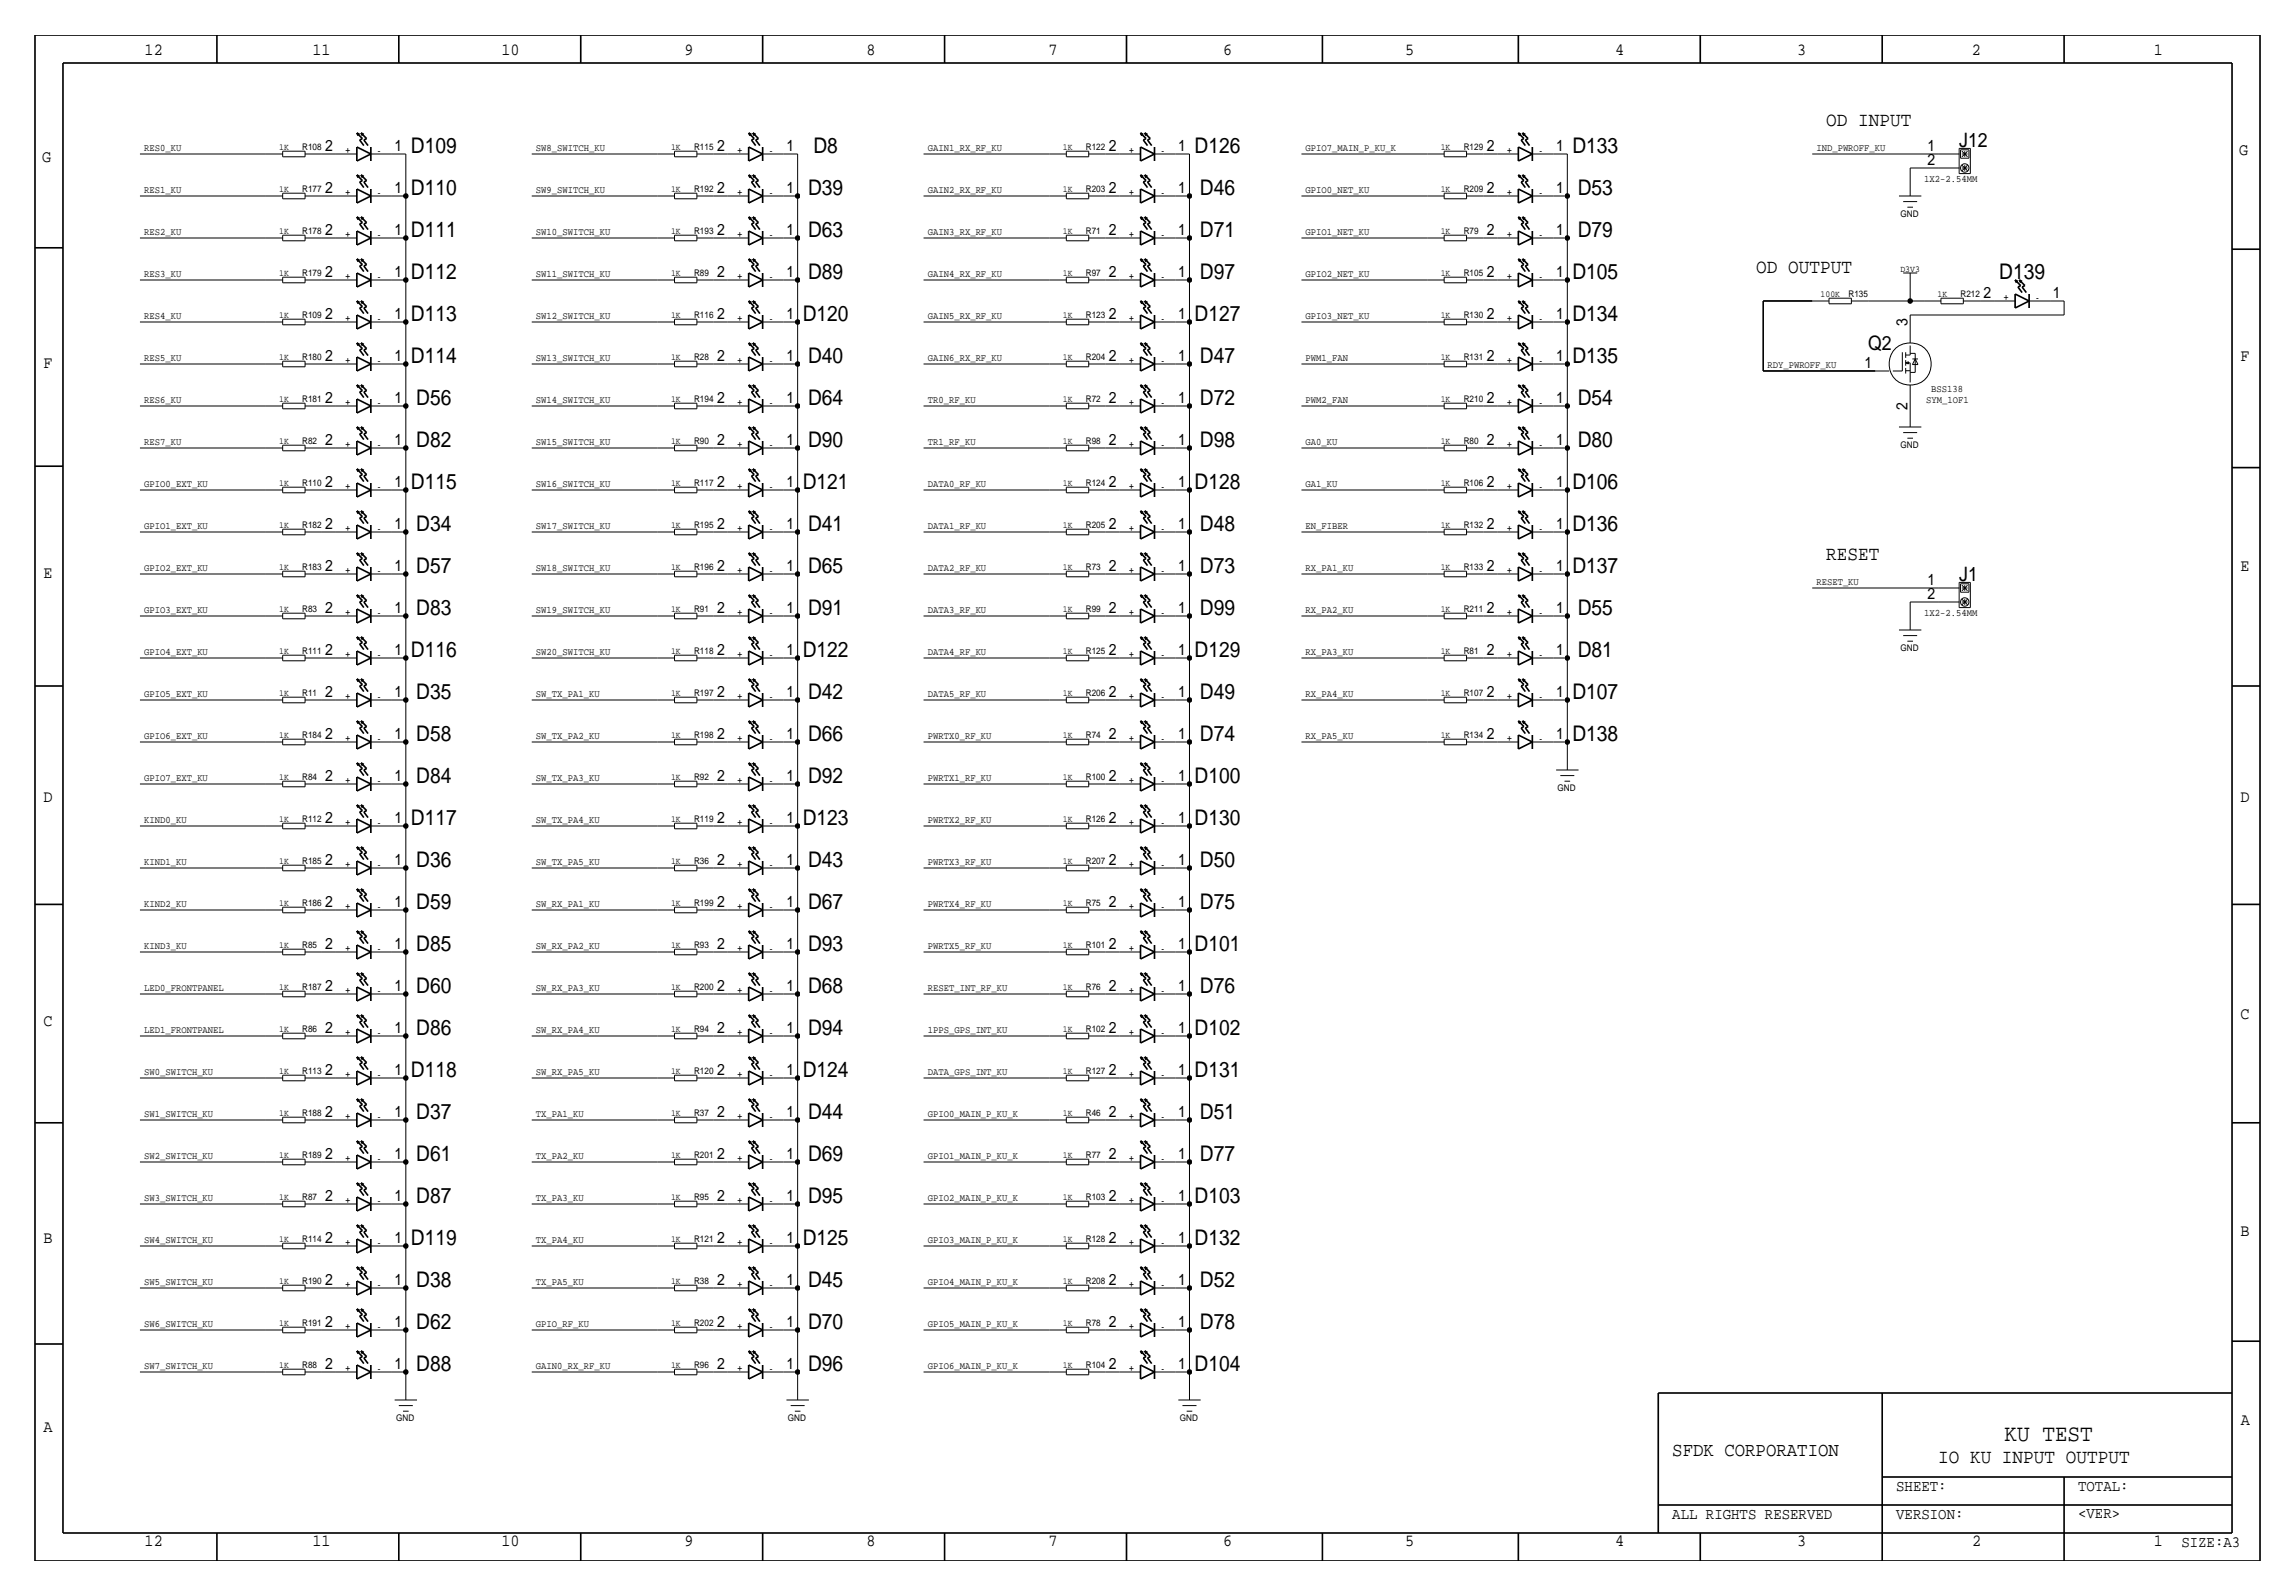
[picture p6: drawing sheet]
<svg xmlns="http://www.w3.org/2000/svg" width="417mm" height="290mm" viewBox="0 0 417 290" stroke-linecap="round" stroke-linejoin="round" font-family="sans-serif">
<defs><g id="words">
<text font-size="4.3" x="363.8" y="261.4">KU TEST</text>
<g font-size="3.9">
<text x="74.6" y="27.7">D109</text>
<text x="147.6" y="27.7">D8</text>
<text x="216.8" y="27.7">D126</text>
<text x="285.4" y="27.7">D133</text>
<text x="74.6" y="35.3">D110</text>
<text x="146.7" y="35.3">D39</text>
<text x="217.8" y="35.3">D46</text>
<text x="286.4" y="35.3">D53</text>
<text x="74.6" y="42.9">D111</text>
<text x="146.7" y="42.9">D63</text>
<text x="217.8" y="42.9">D71</text>
<text x="286.4" y="42.9">D79</text>
<text x="74.6" y="50.5">D112</text>
<text x="146.7" y="50.5">D89</text>
<text x="217.8" y="50.5">D97</text>
<text x="285.4" y="50.5">D105</text>
<text x="362.9" y="50.5">D139</text>
<text x="74.6" y="58.2">D113</text>
<text x="145.7" y="58.2">D120</text>
<text x="216.8" y="58.2">D127</text>
<text x="285.4" y="58.2">D134</text>
<text x="74.6" y="65.8">D114</text>
<text x="146.7" y="65.8">D40</text>
<text x="217.8" y="65.8">D47</text>
<text x="285.4" y="65.8">D135</text>
<text x="75.5" y="73.4">D56</text>
<text x="146.7" y="73.4">D64</text>
<text x="217.8" y="73.4">D72</text>
<text x="286.4" y="73.4">D54</text>
<text x="75.5" y="81">D82</text>
<text x="146.7" y="81">D90</text>
<text x="217.8" y="81">D98</text>
<text x="286.4" y="81">D80</text>
<text x="74.6" y="88.6">D115</text>
<text x="145.7" y="88.7">D121</text>
<text x="216.8" y="88.6">D128</text>
<text x="285.4" y="88.6">D106</text>
<text x="75.5" y="96.3">D34</text>
<text x="146.7" y="96.3">D41</text>
<text x="217.8" y="96.3">D48</text>
<text x="285.4" y="96.3">D136</text>
<text x="75.5" y="103.9">D57</text>
<text x="146.7" y="103.9">D65</text>
<text x="217.8" y="103.9">D73</text>
<text x="285.4" y="103.9">D137</text>
<text x="75.5" y="111.5">D83</text>
<text x="146.7" y="111.5">D91</text>
<text x="217.8" y="111.5">D99</text>
<text x="286.4" y="111.5">D55</text>
<text x="74.6" y="119.1">D116</text>
<text x="145.7" y="119.1">D122</text>
<text x="216.8" y="119.1">D129</text>
<text x="286.4" y="119.1">D81</text>
<text x="75.5" y="126.7">D35</text>
<text x="146.7" y="126.8">D42</text>
<text x="217.8" y="126.7">D49</text>
<text x="285.4" y="126.7">D107</text>
<text x="75.5" y="134.4">D58</text>
<text x="146.7" y="134.4">D66</text>
<text x="217.8" y="134.4">D74</text>
<text x="285.4" y="134.4">D138</text>
<text x="75.5" y="142">D84</text>
<text x="146.7" y="142">D92</text>
<text x="216.8" y="142">D100</text>
<text x="74.6" y="149.6">D117</text>
<text x="145.7" y="149.6">D123</text>
<text x="216.8" y="149.6">D130</text>
<text x="75.5" y="157.2">D36</text>
<text x="146.7" y="157.2">D43</text>
<text x="217.8" y="157.2">D50</text>
<text x="75.5" y="164.8">D59</text>
<text x="146.7" y="164.8">D67</text>
<text x="217.8" y="164.8">D75</text>
<text x="75.5" y="172.5">D85</text>
<text x="146.7" y="172.5">D93</text>
<text x="216.8" y="172.5">D101</text>
<text x="75.5" y="180.1">D60</text>
<text x="146.7" y="180.1">D68</text>
<text x="217.8" y="180.1">D76</text>
<text x="75.5" y="187.7">D86</text>
<text x="146.7" y="187.7">D94</text>
<text x="216.8" y="187.7">D102</text>
<text x="74.6" y="195.3">D118</text>
<text x="145.7" y="195.3">D124</text>
<text x="216.8" y="195.3">D131</text>
<text x="75.5" y="202.9">D37</text>
<text x="146.7" y="202.9">D44</text>
<text x="217.8" y="202.9">D51</text>
<text x="75.5" y="210.6">D61</text>
<text x="146.7" y="210.6">D69</text>
<text x="217.8" y="210.6">D77</text>
<text x="75.5" y="218.2">D87</text>
<text x="146.7" y="218.2">D95</text>
<text x="216.8" y="218.2">D103</text>
<text x="74.6" y="225.8">D119</text>
<text x="145.7" y="225.8">D125</text>
<text x="216.8" y="225.8">D132</text>
<text x="75.5" y="233.4">D38</text>
<text x="146.7" y="233.4">D45</text>
<text x="217.8" y="233.4">D52</text>
<text x="75.5" y="241">D62</text>
<text x="146.7" y="241">D70</text>
<text x="217.8" y="241">D78</text>
<text x="75.5" y="248.7">D88</text>
<text x="146.7" y="248.7">D96</text>
<text x="216.8" y="248.7">D104</text>
</g>
<g font-size="3.6">
<text x="331.5" y="22.9">OD INPUT</text>
<text x="355.6" y="26.7">J12</text>
<text x="318.8" y="49.5">OD OUTPUT</text>
<text x="339.1" y="63.5">Q2</text>
<text x="331.5" y="101.6">RESET</text>
<text x="355.6" y="105.4">J1</text>
<text x="351.8" y="265.4">IO KU INPUT OUTPUT</text>
</g>
<text font-size="3.5" x="303.5" y="264.2">SFDK CORPORATION</text>
<g font-size="3.1">
<text x="26.3" y="9.9">12</text>
<text x="56.7" y="9.9">11</text>
<text x="91" y="9.9">10</text>
<text x="124.2" y="9.9">9</text>
<text x="157.3" y="9.9">8</text>
<text x="190.3" y="9.9">7</text>
<text x="222" y="9.9">6</text>
<text x="255.1" y="9.9">5</text>
<text x="293.2" y="9.9">4</text>
<text x="326.2" y="9.9">3</text>
<text x="357.9" y="9.9">2</text>
<text x="390.9" y="9.9">1</text>
<text x="7.7" y="29.5">G</text>
<text x="406.4" y="28.2">G</text>
<text x="406.7" y="65.5">F</text>
<text x="7.9" y="66.8">F</text>
<text x="7.9" y="104.9">E</text>
<text x="406.7" y="103.6">E</text>
<text x="7.9" y="145.5">D</text>
<text x="406.7" y="145.5">D</text>
<text x="406.7" y="184.9">C</text>
<text x="7.9" y="186.2">C</text>
<text x="7.9" y="225.6">B</text>
<text x="406.7" y="224.3">B</text>
<text x="7.9" y="259.8">A</text>
<text x="406.7" y="258.6">A</text>
<text x="26.3" y="280.4">12</text>
<text x="56.7" y="280.4">11</text>
<text x="91" y="280.4">10</text>
<text x="124.3" y="280.4">9</text>
<text x="157.3" y="280.4">8</text>
<text x="190.3" y="280.4">7</text>
<text x="222" y="280.4">6</text>
<text x="255.1" y="280.4">5</text>
<text x="293.2" y="280.4">4</text>
<text x="326.2" y="280.4">3</text>
<text x="357.9" y="280.4">2</text>
<text x="391" y="280.4">1</text>
</g>
<g font-size="2.9">
<text x="59" y="27.5">2</text>
<text x="71.6" y="27.5">1</text>
<text x="130.2" y="27.5">2</text>
<text x="142.7" y="27.5">1</text>
<text x="201.3" y="27.4">2</text>
<text x="213.9" y="27.4">1</text>
<text x="269.9" y="27.4">2</text>
<text x="282.4" y="27.4">1</text>
<text x="349.9" y="30">2</text>
<text x="349.9" y="27.4">1</text>
<text x="59" y="35.1">2</text>
<text x="71.6" y="35.1">1</text>
<text x="130.2" y="35.1">2</text>
<text x="142.7" y="35.1">1</text>
<text x="201.3" y="35.1">2</text>
<text x="213.9" y="35.1">1</text>
<text x="269.9" y="35.1">2</text>
<text x="282.4" y="35.1">1</text>
<text x="59" y="42.7">2</text>
<text x="71.6" y="42.7">1</text>
<text x="130.2" y="42.7">2</text>
<text x="142.7" y="42.7">1</text>
<text x="201.3" y="42.7">2</text>
<text x="213.9" y="42.7">1</text>
<text x="269.9" y="42.7">2</text>
<text x="282.4" y="42.7">1</text>
<text x="59" y="50.3">2</text>
<text x="71.6" y="50.3">1</text>
<text x="130.2" y="50.3">2</text>
<text x="142.7" y="50.3">1</text>
<text x="201.3" y="50.3">2</text>
<text x="213.9" y="50.3">1</text>
<text x="269.9" y="50.3">2</text>
<text x="282.4" y="50.3">1</text>
<text x="59" y="57.9">2</text>
<text x="71.6" y="57.9">1</text>
<text x="130.2" y="57.9">2</text>
<text x="142.7" y="57.9">1</text>
<text x="201.3" y="57.9">2</text>
<text x="213.9" y="57.9">1</text>
<text x="269.9" y="57.9">2</text>
<text x="282.4" y="57.9">1</text>
<text x="346.2" y="59.2" transform="rotate(-90 346.2 59.2)">3</text>
<text x="360" y="54.1">2</text>
<text x="372.6" y="54.1">1</text>
<text x="59" y="65.6">2</text>
<text x="71.6" y="65.6">1</text>
<text x="130.2" y="65.6">2</text>
<text x="142.7" y="65.6">1</text>
<text x="201.3" y="65.5">2</text>
<text x="213.9" y="65.5">1</text>
<text x="269.9" y="65.5">2</text>
<text x="282.4" y="65.5">1</text>
<text x="338.4" y="66.8">1</text>
<text x="59" y="73.2">2</text>
<text x="71.6" y="73.2">1</text>
<text x="130.2" y="73.2">2</text>
<text x="142.7" y="73.2">1</text>
<text x="201.3" y="73.2">2</text>
<text x="213.9" y="73.2">1</text>
<text x="269.9" y="73.2">2</text>
<text x="282.4" y="73.2">1</text>
<text x="346.2" y="74.3" transform="rotate(-90 346.2 74.3)">2</text>
<text x="59" y="80.8">2</text>
<text x="71.6" y="80.8">1</text>
<text x="130.2" y="80.8">2</text>
<text x="142.7" y="80.8">1</text>
<text x="201.3" y="80.8">2</text>
<text x="213.9" y="80.8">1</text>
<text x="269.9" y="80.8">2</text>
<text x="282.4" y="80.8">1</text>
<text x="59" y="88.4">2</text>
<text x="71.6" y="88.4">1</text>
<text x="130.2" y="88.4">2</text>
<text x="142.7" y="88.4">1</text>
<text x="201.3" y="88.4">2</text>
<text x="213.9" y="88.4">1</text>
<text x="269.9" y="88.4">2</text>
<text x="282.4" y="88.4">1</text>
<text x="59" y="96">2</text>
<text x="71.6" y="96">1</text>
<text x="130.2" y="96">2</text>
<text x="142.7" y="96">1</text>
<text x="201.3" y="96">2</text>
<text x="213.9" y="96">1</text>
<text x="269.9" y="96">2</text>
<text x="282.4" y="96">1</text>
<text x="59" y="103.7">2</text>
<text x="71.6" y="103.7">1</text>
<text x="130.2" y="103.7">2</text>
<text x="142.7" y="103.7">1</text>
<text x="201.3" y="103.6">2</text>
<text x="213.9" y="103.6">1</text>
<text x="269.9" y="103.6">2</text>
<text x="282.4" y="103.6">1</text>
<text x="349.9" y="106.2">1</text>
<text x="59" y="111.3">2</text>
<text x="71.6" y="111.3">1</text>
<text x="130.2" y="111.3">2</text>
<text x="142.7" y="111.3">1</text>
<text x="201.3" y="111.3">2</text>
<text x="213.9" y="111.3">1</text>
<text x="269.9" y="111.3">2</text>
<text x="282.4" y="111.3">1</text>
<text x="349.9" y="108.7">2</text>
<text x="59" y="118.9">2</text>
<text x="71.6" y="118.9">1</text>
<text x="130.2" y="118.9">2</text>
<text x="142.7" y="118.9">1</text>
<text x="201.3" y="118.9">2</text>
<text x="213.9" y="118.9">1</text>
<text x="269.9" y="118.9">2</text>
<text x="282.4" y="118.9">1</text>
<text x="59" y="126.5">2</text>
<text x="71.6" y="126.5">1</text>
<text x="130.2" y="126.5">2</text>
<text x="142.7" y="126.5">1</text>
<text x="201.3" y="126.5">2</text>
<text x="213.9" y="126.5">1</text>
<text x="269.9" y="126.5">2</text>
<text x="282.4" y="126.5">1</text>
<text x="59" y="134.1">2</text>
<text x="71.6" y="134.1">1</text>
<text x="130.2" y="134.1">2</text>
<text x="142.7" y="134.1">1</text>
<text x="201.3" y="134.1">2</text>
<text x="213.9" y="134.1">1</text>
<text x="269.9" y="134.1">2</text>
<text x="282.4" y="134.1">1</text>
<text x="59" y="141.8">2</text>
<text x="71.6" y="141.8">1</text>
<text x="130.2" y="141.8">2</text>
<text x="142.7" y="141.8">1</text>
<text x="201.3" y="141.7">2</text>
<text x="213.9" y="141.7">1</text>
<text x="59" y="149.4">2</text>
<text x="71.6" y="149.4">1</text>
<text x="130.2" y="149.4">2</text>
<text x="142.7" y="149.4">1</text>
<text x="201.3" y="149.4">2</text>
<text x="213.9" y="149.4">1</text>
<text x="59" y="157">2</text>
<text x="71.6" y="157">1</text>
<text x="130.2" y="157">2</text>
<text x="142.7" y="157">1</text>
<text x="201.3" y="157">2</text>
<text x="213.9" y="157">1</text>
<text x="59" y="164.6">2</text>
<text x="71.6" y="164.6">1</text>
<text x="130.2" y="164.6">2</text>
<text x="142.7" y="164.6">1</text>
<text x="201.3" y="164.6">2</text>
<text x="213.9" y="164.6">1</text>
<text x="59" y="172.2">2</text>
<text x="71.6" y="172.2">1</text>
<text x="130.2" y="172.2">2</text>
<text x="142.7" y="172.2">1</text>
<text x="201.3" y="172.2">2</text>
<text x="213.9" y="172.2">1</text>
<text x="59" y="179.9">2</text>
<text x="71.6" y="179.9">1</text>
<text x="130.2" y="179.9">2</text>
<text x="142.7" y="179.9">1</text>
<text x="201.3" y="179.8">2</text>
<text x="213.9" y="179.8">1</text>
<text x="59" y="187.5">2</text>
<text x="71.6" y="187.5">1</text>
<text x="130.2" y="187.5">2</text>
<text x="142.7" y="187.5">1</text>
<text x="201.3" y="187.5">2</text>
<text x="213.9" y="187.5">1</text>
<text x="59" y="195.1">2</text>
<text x="71.6" y="195.1">1</text>
<text x="130.2" y="195.1">2</text>
<text x="142.7" y="195.1">1</text>
<text x="201.3" y="195.1">2</text>
<text x="213.9" y="195.1">1</text>
<text x="59" y="202.7">2</text>
<text x="71.6" y="202.7">1</text>
<text x="130.2" y="202.7">2</text>
<text x="142.7" y="202.7">1</text>
<text x="201.3" y="202.7">2</text>
<text x="213.9" y="202.7">1</text>
<text x="59" y="210.3">2</text>
<text x="71.6" y="210.3">1</text>
<text x="130.2" y="210.3">2</text>
<text x="142.7" y="210.3">1</text>
<text x="201.3" y="210.3">2</text>
<text x="213.9" y="210.3">1</text>
<text x="59" y="218">2</text>
<text x="71.6" y="218">1</text>
<text x="130.2" y="217.9">2</text>
<text x="142.7" y="217.9">1</text>
<text x="201.3" y="217.9">2</text>
<text x="213.9" y="217.9">1</text>
<text x="59" y="225.6">2</text>
<text x="71.6" y="225.6">1</text>
<text x="130.2" y="225.6">2</text>
<text x="142.7" y="225.6">1</text>
<text x="201.3" y="225.6">2</text>
<text x="213.9" y="225.6">1</text>
<text x="59" y="233.2">2</text>
<text x="71.6" y="233.2">1</text>
<text x="130.2" y="233.2">2</text>
<text x="142.7" y="233.2">1</text>
<text x="201.3" y="233.2">2</text>
<text x="213.9" y="233.2">1</text>
<text x="59" y="240.8">2</text>
<text x="71.6" y="240.8">1</text>
<text x="130.2" y="240.8">2</text>
<text x="142.7" y="240.8">1</text>
<text x="201.3" y="240.8">2</text>
<text x="213.9" y="240.8">1</text>
<text x="59" y="248.4">2</text>
<text x="71.6" y="248.4">1</text>
<text x="130.2" y="248.4">2</text>
<text x="142.7" y="248.4">1</text>
<text x="201.3" y="248.4">2</text>
<text x="213.9" y="248.4">1</text>
<text x="303.5" y="275.6">ALL RIGHTS RESERVED</text>
<text x="344.2" y="270.5">SHEET:</text>
<text x="344.2" y="275.6">VERSION:</text>
<text x="377.2" y="275.4">&lt;VER&gt;</text>
<text x="377.2" y="270.5">TOTAL:</text>
<text x="395.9" y="280.6">SIZE:A3</text>
</g>
<g font-size="1.8">
<text x="26.2" y="27.4">RES0_KU</text>
<text x="97.3" y="27.4">SW8_SWITCH_KU</text>
<text x="168.4" y="27.4">GAIN1_RX_RF_KU</text>
<text x="237" y="27.4">GPIO7_MAIN_P_KU_K</text>
<text x="329.7" y="27.4">IND_PWROFF_KU</text>
<text x="26.2" y="35">RES1_KU</text>
<text x="97.3" y="35">SW9_SWITCH_KU</text>
<text x="168.4" y="35">GAIN2_RX_RF_KU</text>
<text x="237" y="35">GPIO0_NET_KU</text>
<text x="349.2" y="33">1X2-2.54MM</text>
<text x="26.2" y="42.7">RES2_KU</text>
<text x="97.3" y="42.7">SW10_SWITCH_KU</text>
<text x="168.4" y="42.7">GAIN3_RX_RF_KU</text>
<text x="237" y="42.7">GPIO1_NET_KU</text>
<text x="26.2" y="50.3">RES3_KU</text>
<text x="97.3" y="50.3">SW11_SWITCH_KU</text>
<text x="168.4" y="50.3">GAIN4_RX_RF_KU</text>
<text x="237" y="50.3">GPIO2_NET_KU</text>
<text x="26.2" y="57.9">RES4_KU</text>
<text x="97.3" y="57.9">SW12_SWITCH_KU</text>
<text x="168.4" y="57.9">GAIN5_RX_RF_KU</text>
<text x="237" y="57.9">GPIO3_NET_KU</text>
<text x="26.2" y="65.5">RES5_KU</text>
<text x="97.3" y="65.5">SW13_SWITCH_KU</text>
<text x="168.4" y="65.5">GAIN6_RX_RF_KU</text>
<text x="237" y="65.5">PWM1_FAN</text>
<text x="320.8" y="66.8">RDY_PWROFF_KU</text>
<text x="350.5" y="71.1">BSS138</text>
<text x="26.2" y="73.2">RES6_KU</text>
<text x="97.3" y="73.2">SW14_SWITCH_KU</text>
<text x="168.4" y="73.2">TR0_RF_KU</text>
<text x="237" y="73.2">PWM2_FAN</text>
<text x="349.6" y="73.2">SYM_1OF1</text>
<text x="26.2" y="80.8">RES7_KU</text>
<text x="97.3" y="80.8">SW15_SWITCH_KU</text>
<text x="168.4" y="80.8">TR1_RF_KU</text>
<text x="237" y="80.8">GA0_KU</text>
<text x="26.2" y="88.4">GPIO0_EXT_KU</text>
<text x="97.3" y="88.4">SW16_SWITCH_KU</text>
<text x="168.4" y="88.4">DATA0_RF_KU</text>
<text x="237" y="88.4">GA1_KU</text>
<text x="26.2" y="96">GPIO1_EXT_KU</text>
<text x="97.3" y="96">SW17_SWITCH_KU</text>
<text x="168.4" y="96">DATA1_RF_KU</text>
<text x="237" y="96">EN_FIBER</text>
<text x="26.2" y="103.6">GPIO2_EXT_KU</text>
<text x="97.3" y="103.6">SW18_SWITCH_KU</text>
<text x="168.4" y="103.6">DATA2_RF_KU</text>
<text x="237" y="103.6">RX_PA1_KU</text>
<text x="329.7" y="106.2">RESET_KU</text>
<text x="26.2" y="111.3">GPIO3_EXT_KU</text>
<text x="97.3" y="111.3">SW19_SWITCH_KU</text>
<text x="168.4" y="111.3">DATA3_RF_KU</text>
<text x="237" y="111.3">RX_PA2_KU</text>
<text x="349.2" y="111.8">1X2-2.54MM</text>
<text x="26.2" y="118.9">GPIO4_EXT_KU</text>
<text x="97.3" y="118.9">SW20_SWITCH_KU</text>
<text x="168.4" y="118.9">DATA4_RF_KU</text>
<text x="237" y="118.9">RX_PA3_KU</text>
<text x="26.2" y="126.5">GPIO5_EXT_KU</text>
<text x="97.3" y="126.5">SW_TX_PA1_KU</text>
<text x="168.4" y="126.5">DATA5_RF_KU</text>
<text x="237" y="126.5">RX_PA4_KU</text>
<text x="26.2" y="134.1">GPIO6_EXT_KU</text>
<text x="97.3" y="134.1">SW_TX_PA2_KU</text>
<text x="168.4" y="134.1">PWRTX0_RF_KU</text>
<text x="237" y="134.1">RX_PA5_KU</text>
<text x="26.2" y="141.7">GPIO7_EXT_KU</text>
<text x="97.3" y="141.7">SW_TX_PA3_KU</text>
<text x="168.4" y="141.7">PWRTX1_RF_KU</text>
<text x="26.2" y="149.4">KIND0_KU</text>
<text x="97.3" y="149.4">SW_TX_PA4_KU</text>
<text x="168.4" y="149.4">PWRTX2_RF_KU</text>
<text x="26.2" y="157">KIND1_KU</text>
<text x="97.3" y="157">SW_TX_PA5_KU</text>
<text x="168.4" y="157">PWRTX3_RF_KU</text>
<text x="26.2" y="164.6">KIND2_KU</text>
<text x="97.3" y="164.6">SW_RX_PA1_KU</text>
<text x="168.4" y="164.6">PWRTX4_RF_KU</text>
<text x="26.2" y="172.2">KIND3_KU</text>
<text x="97.3" y="172.2">SW_RX_PA2_KU</text>
<text x="168.4" y="172.2">PWRTX5_RF_KU</text>
<text x="26.2" y="179.8">LED0_FRONTPANEL</text>
<text x="97.3" y="179.8">SW_RX_PA3_KU</text>
<text x="168.4" y="179.8">RESET_INT_RF_KU</text>
<text x="26.2" y="187.5">LED1_FRONTPANEL</text>
<text x="97.3" y="187.5">SW_RX_PA4_KU</text>
<text x="168.4" y="187.5">1PPS_GPS_INT_KU</text>
<text x="26.2" y="195.1">SW0_SWITCH_KU</text>
<text x="97.3" y="195.1">SW_RX_PA5_KU</text>
<text x="168.4" y="195.1">DATA_GPS_INT_KU</text>
<text x="26.2" y="202.7">SW1_SWITCH_KU</text>
<text x="97.3" y="202.7">TX_PA1_KU</text>
<text x="168.4" y="202.7">GPIO0_MAIN_P_KU_K</text>
<text x="26.2" y="210.3">SW2_SWITCH_KU</text>
<text x="97.3" y="210.3">TX_PA2_KU</text>
<text x="168.4" y="210.3">GPIO1_MAIN_P_KU_K</text>
<text x="26.2" y="217.9">SW3_SWITCH_KU</text>
<text x="97.3" y="217.9">TX_PA3_KU</text>
<text x="168.4" y="217.9">GPIO2_MAIN_P_KU_K</text>
<text x="26.2" y="225.6">SW4_SWITCH_KU</text>
<text x="97.3" y="225.6">TX_PA4_KU</text>
<text x="168.4" y="225.6">GPIO3_MAIN_P_KU_K</text>
<text x="26.2" y="233.2">SW5_SWITCH_KU</text>
<text x="97.3" y="233.2">TX_PA5_KU</text>
<text x="168.4" y="233.2">GPIO4_MAIN_P_KU_K</text>
<text x="26.2" y="240.8">SW6_SWITCH_KU</text>
<text x="97.3" y="240.8">GPIO_RF_KU</text>
<text x="168.4" y="240.8">GPIO5_MAIN_P_KU_K</text>
<text x="26.2" y="248.4">SW7_SWITCH_KU</text>
<text x="97.3" y="248.4">GAIN0_RX_RF_KU</text>
<text x="168.4" y="248.4">GPIO6_MAIN_P_KU_K</text>
</g>
<g font-size="1.7">
<text x="50.7" y="27.2">1K</text>
<text x="54.9" y="27.2">R108</text>
<text x="62.7" y="27.7">+</text>
<text x="68.6" y="27.9">-</text>
<text x="121.8" y="27.2">1K</text>
<text x="126" y="27.2">R115</text>
<text x="133.9" y="27.7">+</text>
<text x="139.7" y="27.9">-</text>
<text x="192.9" y="27.2">1K</text>
<text x="197.1" y="27.2">R122</text>
<text x="205" y="27.7">+</text>
<text x="210.8" y="27.9">-</text>
<text x="261.5" y="27.2">1K</text>
<text x="265.7" y="27.2">R129</text>
<text x="273.6" y="27.7">+</text>
<text x="279.4" y="27.9">-</text>
<text x="50.7" y="34.8">1K</text>
<text x="54.9" y="34.8">R177</text>
<text x="62.7" y="35.3">+</text>
<text x="68.6" y="35.6">-</text>
<text x="121.8" y="34.8">1K</text>
<text x="126" y="34.8">R192</text>
<text x="133.9" y="35.3">+</text>
<text x="139.7" y="35.6">-</text>
<text x="192.9" y="34.8">1K</text>
<text x="197.1" y="34.8">R203</text>
<text x="205" y="35.3">+</text>
<text x="210.8" y="35.6">-</text>
<text x="261.5" y="34.8">1K</text>
<text x="265.7" y="34.8">R209</text>
<text x="273.6" y="35.3">+</text>
<text x="279.4" y="35.6">-</text>
<text x="345" y="39.4">GND</text>
<text x="50.7" y="42.4">1K</text>
<text x="54.9" y="42.4">R178</text>
<text x="62.7" y="42.9">+</text>
<text x="68.6" y="43.2">-</text>
<text x="121.8" y="42.4">1K</text>
<text x="126" y="42.4">R193</text>
<text x="133.9" y="42.9">+</text>
<text x="139.7" y="43.2">-</text>
<text x="192.9" y="42.4">1K</text>
<text x="197.1" y="42.4">R71</text>
<text x="205" y="42.9">+</text>
<text x="210.8" y="43.2">-</text>
<text x="261.5" y="42.4">1K</text>
<text x="265.7" y="42.4">R79</text>
<text x="273.6" y="42.9">+</text>
<text x="279.4" y="43.2">-</text>
<text x="50.7" y="50">1K</text>
<text x="54.9" y="50">R179</text>
<text x="62.7" y="50.5">+</text>
<text x="68.6" y="50.8">-</text>
<text x="121.8" y="50">1K</text>
<text x="126" y="50">R89</text>
<text x="133.9" y="50.5">+</text>
<text x="139.7" y="50.8">-</text>
<text x="192.9" y="50">1K</text>
<text x="197.1" y="50">R97</text>
<text x="205" y="50.5">+</text>
<text x="210.8" y="50.8">-</text>
<text x="261.5" y="50">1K</text>
<text x="265.7" y="50">R105</text>
<text x="273.6" y="50.5">+</text>
<text x="279.4" y="50.8">-</text>
<text x="330.5" y="53.8">100K</text>
<text x="335.5" y="53.8">R135</text>
<text x="344.9" y="49.4">D3V3</text>
<text x="351.7" y="53.8">1K</text>
<text x="355.9" y="53.8">R212</text>
<text x="50.7" y="57.7">1K</text>
<text x="54.9" y="57.7">R109</text>
<text x="62.7" y="58.2">+</text>
<text x="68.6" y="58.4">-</text>
<text x="121.8" y="57.7">1K</text>
<text x="126" y="57.7">R116</text>
<text x="133.9" y="58.2">+</text>
<text x="139.7" y="58.4">-</text>
<text x="192.9" y="57.7">1K</text>
<text x="197.1" y="57.7">R123</text>
<text x="205" y="58.2">+</text>
<text x="210.8" y="58.4">-</text>
<text x="261.5" y="57.7">1K</text>
<text x="265.7" y="57.7">R130</text>
<text x="273.6" y="58.2">+</text>
<text x="279.4" y="58.4">-</text>
<text x="363.7" y="54.4">+</text>
<text x="369.6" y="54.6">-</text>
<text x="50.7" y="65.3">1K</text>
<text x="54.9" y="65.3">R180</text>
<text x="62.7" y="65.8">+</text>
<text x="121.8" y="65.3">1K</text>
<text x="126" y="65.3">R28</text>
<text x="133.9" y="65.8">+</text>
<text x="192.9" y="65.3">1K</text>
<text x="197.1" y="65.3">R204</text>
<text x="205" y="65.8">+</text>
<text x="261.5" y="65.3">1K</text>
<text x="265.7" y="65.3">R131</text>
<text x="273.6" y="65.8">+</text>
<text x="68.6" y="66">-</text>
<text x="139.7" y="66">-</text>
<text x="210.8" y="66">-</text>
<text x="279.4" y="66">-</text>
<text x="50.7" y="72.9">1K</text>
<text x="54.9" y="72.9">R181</text>
<text x="62.7" y="73.4">+</text>
<text x="68.6" y="73.7">-</text>
<text x="121.8" y="72.9">1K</text>
<text x="126" y="72.9">R194</text>
<text x="133.9" y="73.4">+</text>
<text x="139.7" y="73.7">-</text>
<text x="192.9" y="72.9">1K</text>
<text x="197.1" y="72.9">R72</text>
<text x="205" y="73.4">+</text>
<text x="210.8" y="73.7">-</text>
<text x="261.5" y="72.9">1K</text>
<text x="265.7" y="72.9">R210</text>
<text x="273.6" y="73.4">+</text>
<text x="279.4" y="73.7">-</text>
<text x="50.7" y="80.5">1K</text>
<text x="54.9" y="80.5">R82</text>
<text x="62.7" y="81">+</text>
<text x="68.6" y="81.3">-</text>
<text x="121.8" y="80.5">1K</text>
<text x="126" y="80.5">R90</text>
<text x="133.9" y="81">+</text>
<text x="139.7" y="81.3">-</text>
<text x="192.9" y="80.5">1K</text>
<text x="197.1" y="80.5">R98</text>
<text x="205" y="81">+</text>
<text x="210.8" y="81.3">-</text>
<text x="261.5" y="80.5">1K</text>
<text x="265.7" y="80.5">R80</text>
<text x="273.6" y="81">+</text>
<text x="279.4" y="81.3">-</text>
<text x="345" y="81.3">GND</text>
<text x="50.7" y="88.1">1K</text>
<text x="54.9" y="88.1">R110</text>
<text x="62.7" y="88.6">+</text>
<text x="68.6" y="88.9">-</text>
<text x="121.8" y="88.1">1K</text>
<text x="126" y="88.1">R117</text>
<text x="133.9" y="88.6">+</text>
<text x="139.7" y="88.9">-</text>
<text x="192.9" y="88.1">1K</text>
<text x="197.1" y="88.1">R124</text>
<text x="205" y="88.6">+</text>
<text x="210.8" y="88.9">-</text>
<text x="261.5" y="88.1">1K</text>
<text x="265.7" y="88.1">R106</text>
<text x="273.6" y="88.6">+</text>
<text x="279.4" y="88.9">-</text>
<text x="50.7" y="95.8">1K</text>
<text x="54.9" y="95.8">R182</text>
<text x="121.8" y="95.8">1K</text>
<text x="126" y="95.8">R195</text>
<text x="192.9" y="95.8">1K</text>
<text x="197.1" y="95.8">R205</text>
<text x="261.5" y="95.8">1K</text>
<text x="265.7" y="95.8">R132</text>
<text x="62.7" y="96.3">+</text>
<text x="68.6" y="96.5">-</text>
<text x="133.9" y="96.3">+</text>
<text x="139.7" y="96.5">-</text>
<text x="205" y="96.3">+</text>
<text x="210.8" y="96.5">-</text>
<text x="273.6" y="96.3">+</text>
<text x="279.4" y="96.5">-</text>
<text x="50.7" y="103.4">1K</text>
<text x="54.9" y="103.4">R183</text>
<text x="62.7" y="103.9">+</text>
<text x="68.6" y="104.1">-</text>
<text x="121.8" y="103.4">1K</text>
<text x="126" y="103.4">R196</text>
<text x="133.9" y="103.9">+</text>
<text x="139.7" y="104.1">-</text>
<text x="192.9" y="103.4">1K</text>
<text x="197.1" y="103.4">R73</text>
<text x="205" y="103.9">+</text>
<text x="210.8" y="104.1">-</text>
<text x="261.5" y="103.4">1K</text>
<text x="265.7" y="103.4">R133</text>
<text x="273.6" y="103.9">+</text>
<text x="279.4" y="104.1">-</text>
<text x="50.7" y="111">1K</text>
<text x="54.9" y="111">R83</text>
<text x="62.7" y="111.5">+</text>
<text x="68.6" y="111.8">-</text>
<text x="121.8" y="111">1K</text>
<text x="126" y="111">R91</text>
<text x="133.9" y="111.5">+</text>
<text x="139.7" y="111.8">-</text>
<text x="192.9" y="111">1K</text>
<text x="197.1" y="111">R99</text>
<text x="205" y="111.5">+</text>
<text x="210.8" y="111.8">-</text>
<text x="261.5" y="111">1K</text>
<text x="265.7" y="111">R211</text>
<text x="273.6" y="111.5">+</text>
<text x="279.4" y="111.8">-</text>
<text x="50.7" y="118.6">1K</text>
<text x="54.9" y="118.6">R111</text>
<text x="62.7" y="119.1">+</text>
<text x="68.6" y="119.4">-</text>
<text x="121.8" y="118.6">1K</text>
<text x="126" y="118.6">R118</text>
<text x="133.9" y="119.1">+</text>
<text x="139.7" y="119.4">-</text>
<text x="192.9" y="118.6">1K</text>
<text x="197.1" y="118.6">R125</text>
<text x="205" y="119.1">+</text>
<text x="210.8" y="119.4">-</text>
<text x="261.5" y="118.6">1K</text>
<text x="265.7" y="118.6">R81</text>
<text x="273.6" y="119.1">+</text>
<text x="279.4" y="119.4">-</text>
<text x="345" y="118.1">GND</text>
<text x="50.7" y="126.2">1K</text>
<text x="54.9" y="126.2">R11</text>
<text x="62.7" y="126.7">+</text>
<text x="68.6" y="127">-</text>
<text x="121.8" y="126.2">1K</text>
<text x="126" y="126.2">R197</text>
<text x="133.9" y="126.7">+</text>
<text x="139.7" y="127">-</text>
<text x="192.9" y="126.2">1K</text>
<text x="197.1" y="126.2">R206</text>
<text x="205" y="126.7">+</text>
<text x="210.8" y="127">-</text>
<text x="261.5" y="126.2">1K</text>
<text x="265.7" y="126.2">R107</text>
<text x="273.6" y="126.7">+</text>
<text x="279.4" y="127">-</text>
<text x="50.7" y="133.9">1K</text>
<text x="54.9" y="133.9">R184</text>
<text x="62.7" y="134.4">+</text>
<text x="68.6" y="134.6">-</text>
<text x="121.8" y="133.9">1K</text>
<text x="126" y="133.9">R198</text>
<text x="133.9" y="134.4">+</text>
<text x="139.7" y="134.6">-</text>
<text x="192.9" y="133.9">1K</text>
<text x="197.1" y="133.9">R74</text>
<text x="205" y="134.4">+</text>
<text x="210.8" y="134.6">-</text>
<text x="261.5" y="133.9">1K</text>
<text x="265.7" y="133.9">R134</text>
<text x="273.6" y="134.4">+</text>
<text x="279.4" y="134.6">-</text>
<text x="50.7" y="141.5">1K</text>
<text x="54.9" y="141.5">R84</text>
<text x="62.7" y="142">+</text>
<text x="68.6" y="142.2">-</text>
<text x="121.8" y="141.5">1K</text>
<text x="126" y="141.5">R92</text>
<text x="133.9" y="142">+</text>
<text x="139.7" y="142.2">-</text>
<text x="192.9" y="141.5">1K</text>
<text x="197.1" y="141.5">R100</text>
<text x="205" y="142">+</text>
<text x="210.8" y="142.2">-</text>
<text x="282.7" y="143.5">GND</text>
<text x="50.7" y="149.1">1K</text>
<text x="54.9" y="149.1">R112</text>
<text x="62.7" y="149.6">+</text>
<text x="68.6" y="149.9">-</text>
<text x="121.8" y="149.1">1K</text>
<text x="126" y="149.1">R119</text>
<text x="133.9" y="149.6">+</text>
<text x="139.7" y="149.9">-</text>
<text x="192.9" y="149.1">1K</text>
<text x="197.1" y="149.1">R126</text>
<text x="205" y="149.6">+</text>
<text x="210.8" y="149.9">-</text>
<text x="50.7" y="156.7">1K</text>
<text x="54.9" y="156.7">R185</text>
<text x="62.7" y="157.2">+</text>
<text x="68.6" y="157.5">-</text>
<text x="121.8" y="156.7">1K</text>
<text x="126" y="156.7">R36</text>
<text x="133.9" y="157.2">+</text>
<text x="139.7" y="157.5">-</text>
<text x="192.9" y="156.7">1K</text>
<text x="197.1" y="156.7">R207</text>
<text x="205" y="157.2">+</text>
<text x="210.8" y="157.5">-</text>
<text x="50.7" y="164.3">1K</text>
<text x="54.9" y="164.3">R186</text>
<text x="62.7" y="164.8">+</text>
<text x="68.6" y="165.1">-</text>
<text x="121.8" y="164.3">1K</text>
<text x="126" y="164.3">R199</text>
<text x="133.9" y="164.8">+</text>
<text x="139.7" y="165.1">-</text>
<text x="192.9" y="164.3">1K</text>
<text x="197.1" y="164.3">R75</text>
<text x="205" y="164.8">+</text>
<text x="210.8" y="165.1">-</text>
<text x="50.7" y="172">1K</text>
<text x="54.9" y="172">R85</text>
<text x="62.7" y="172.5">+</text>
<text x="68.6" y="172.7">-</text>
<text x="121.8" y="172">1K</text>
<text x="126" y="172">R93</text>
<text x="133.9" y="172.5">+</text>
<text x="139.7" y="172.7">-</text>
<text x="192.9" y="172">1K</text>
<text x="197.1" y="172">R101</text>
<text x="205" y="172.5">+</text>
<text x="210.8" y="172.7">-</text>
<text x="50.7" y="179.6">1K</text>
<text x="54.9" y="179.6">R187</text>
<text x="121.8" y="179.6">1K</text>
<text x="126" y="179.6">R200</text>
<text x="192.9" y="179.6">1K</text>
<text x="197.1" y="179.6">R76</text>
<text x="62.7" y="180.1">+</text>
<text x="68.6" y="180.3">-</text>
<text x="133.9" y="180.1">+</text>
<text x="139.7" y="180.3">-</text>
<text x="205" y="180.1">+</text>
<text x="210.8" y="180.3">-</text>
<text x="50.7" y="187.2">1K</text>
<text x="54.9" y="187.2">R86</text>
<text x="62.7" y="187.7">+</text>
<text x="68.6" y="188">-</text>
<text x="121.8" y="187.2">1K</text>
<text x="126" y="187.2">R94</text>
<text x="133.9" y="187.7">+</text>
<text x="139.7" y="188">-</text>
<text x="192.9" y="187.2">1K</text>
<text x="197.1" y="187.2">R102</text>
<text x="205" y="187.7">+</text>
<text x="210.8" y="188">-</text>
<text x="50.7" y="194.8">1K</text>
<text x="54.9" y="194.8">R113</text>
<text x="62.7" y="195.3">+</text>
<text x="68.6" y="195.6">-</text>
<text x="121.8" y="194.8">1K</text>
<text x="126" y="194.8">R120</text>
<text x="133.9" y="195.3">+</text>
<text x="139.7" y="195.6">-</text>
<text x="192.9" y="194.8">1K</text>
<text x="197.1" y="194.8">R127</text>
<text x="205" y="195.3">+</text>
<text x="210.8" y="195.6">-</text>
<text x="50.7" y="202.4">1K</text>
<text x="54.9" y="202.4">R188</text>
<text x="62.7" y="202.9">+</text>
<text x="68.6" y="203.2">-</text>
<text x="121.8" y="202.4">1K</text>
<text x="126" y="202.4">R37</text>
<text x="133.9" y="202.9">+</text>
<text x="139.7" y="203.2">-</text>
<text x="192.9" y="202.4">1K</text>
<text x="197.1" y="202.4">R46</text>
<text x="205" y="202.9">+</text>
<text x="210.8" y="203.2">-</text>
<text x="50.7" y="210.1">1K</text>
<text x="54.9" y="210.1">R189</text>
<text x="62.7" y="210.6">+</text>
<text x="68.6" y="210.8">-</text>
<text x="121.8" y="210.1">1K</text>
<text x="126" y="210.1">R201</text>
<text x="133.9" y="210.6">+</text>
<text x="139.7" y="210.8">-</text>
<text x="192.9" y="210.1">1K</text>
<text x="197.1" y="210.1">R77</text>
<text x="205" y="210.6">+</text>
<text x="210.8" y="210.8">-</text>
<text x="50.7" y="217.7">1K</text>
<text x="54.9" y="217.7">R87</text>
<text x="62.7" y="218.2">+</text>
<text x="68.6" y="218.4">-</text>
<text x="121.8" y="217.7">1K</text>
<text x="126" y="217.7">R95</text>
<text x="133.9" y="218.2">+</text>
<text x="139.7" y="218.4">-</text>
<text x="192.9" y="217.7">1K</text>
<text x="197.1" y="217.7">R103</text>
<text x="205" y="218.2">+</text>
<text x="210.8" y="218.4">-</text>
<text x="50.7" y="225.3">1K</text>
<text x="54.9" y="225.3">R114</text>
<text x="62.7" y="225.8">+</text>
<text x="68.6" y="226.1">-</text>
<text x="121.8" y="225.3">1K</text>
<text x="126" y="225.3">R121</text>
<text x="133.9" y="225.8">+</text>
<text x="139.7" y="226.1">-</text>
<text x="192.9" y="225.3">1K</text>
<text x="197.1" y="225.3">R128</text>
<text x="205" y="225.8">+</text>
<text x="210.8" y="226.1">-</text>
<text x="50.7" y="232.9">1K</text>
<text x="54.9" y="232.9">R190</text>
<text x="62.7" y="233.4">+</text>
<text x="68.6" y="233.7">-</text>
<text x="121.8" y="232.9">1K</text>
<text x="126" y="232.9">R38</text>
<text x="133.9" y="233.4">+</text>
<text x="139.7" y="233.7">-</text>
<text x="192.9" y="232.9">1K</text>
<text x="197.1" y="232.9">R208</text>
<text x="205" y="233.4">+</text>
<text x="210.8" y="233.7">-</text>
<text x="50.7" y="240.5">1K</text>
<text x="54.9" y="240.5">R191</text>
<text x="62.7" y="241">+</text>
<text x="68.6" y="241.3">-</text>
<text x="121.8" y="240.5">1K</text>
<text x="126" y="240.5">R202</text>
<text x="133.9" y="241">+</text>
<text x="139.7" y="241.3">-</text>
<text x="192.9" y="240.5">1K</text>
<text x="197.1" y="240.5">R78</text>
<text x="205" y="241">+</text>
<text x="210.8" y="241.3">-</text>
<text x="50.7" y="248.2">1K</text>
<text x="54.9" y="248.2">R88</text>
<text x="62.7" y="248.7">+</text>
<text x="68.6" y="248.9">-</text>
<text x="121.8" y="248.2">1K</text>
<text x="126" y="248.2">R96</text>
<text x="133.9" y="248.7">+</text>
<text x="139.7" y="248.9">-</text>
<text x="192.9" y="248.2">1K</text>
<text x="197.1" y="248.2">R104</text>
<text x="205" y="248.7">+</text>
<text x="210.8" y="248.9">-</text>
<text x="71.9" y="257.8">GND</text>
<text x="143" y="257.8">GND</text>
<text x="214.1" y="257.8">GND</text>
</g>
</g></defs>
<!-- layer: Nets -->
<g fill="none" stroke="#000" stroke-width=".18">
<path d="M25.4 27.9h22.9zM25.4 35.6h22.9zM58.4 35.6h2.6zM58.4 27.9h2.6zM71.1 27.9h2.6zM71.1 35.6h2.6zM73.7 27.9v7.7zM73.7 35.6v7.6zM96.5 27.9h22.9zM96.5 35.6h22.9zM129.5 35.6h2.6zM129.5 27.9h2.6z"/>
<path d="M142.2 27.9h2.6zM142.2 35.6h2.6zM144.8 27.9v7.7zM144.8 35.6v7.6zM167.6 35.6h22.9zM167.6 27.9h22.9zM200.7 35.6h2.5zM200.7 27.9h2.5zM213.4 27.9h2.5zM213.4 35.6h2.5zM215.9 27.9v7.7zM215.9 35.6v7.6z"/>
<path d="M236.2 35.6h22.9zM236.2 27.9h22.9zM269.2 35.6h2.6zM269.2 27.9h2.6zM281.9 27.9h2.6zM281.9 35.6h2.6zM284.5 27.9v7.7zM284.5 35.6v7.6zM328.9 27.9h22.9zM346.7 30.5v2.5zM346.7 30.5h5.1zM25.4 43.2h22.9z"/>
<path d="M25.4 58.4h22.9zM25.4 50.8h22.9zM58.4 50.8h2.6zM58.4 58.4h2.6zM58.4 43.2h2.6zM71.1 43.2h2.6zM71.1 50.8h2.6zM71.1 58.4h2.6zM73.7 43.2v7.6zM73.7 50.8v7.6zM73.7 58.4v7.6zM96.5 58.4h22.9z"/>
<path d="M96.5 43.2h22.9zM96.5 50.8h22.9zM129.5 50.8h2.6zM129.5 58.4h2.6zM129.5 43.2h2.6zM142.2 43.2h2.6zM142.2 50.8h2.6zM142.2 58.4h2.6zM144.8 43.2v7.6zM144.8 50.8v7.6zM144.8 58.4v7.6zM167.6 50.8h22.9z"/>
<path d="M167.6 43.2h22.9zM167.6 58.4h22.9zM200.7 50.8h2.5zM200.7 58.4h2.5zM200.7 43.2h2.5zM213.4 43.2h2.5zM213.4 50.8h2.5zM213.4 58.4h2.5zM215.9 43.2v7.6zM215.9 50.8v7.6zM215.9 58.4v7.6zM236.2 50.8h22.9z"/>
<path d="M236.2 58.4h22.9zM236.2 43.2h22.9zM269.2 58.4h2.6zM269.2 50.8h2.6zM269.2 43.2h2.6zM281.9 43.2h2.6zM281.9 50.8h2.6zM281.9 58.4h2.6zM284.5 43.2v7.6zM284.5 50.8v7.6zM284.5 58.4v7.6zM320 54.6v12.7z"/>
<path d="M320 54.6h8.9zM339.1 54.6h7.6zM346.7 57.2v2.5zM346.7 52.1v2.5zM346.7 54.6h2.5zM346.7 57.2h27.9zM359.4 54.6h2.5zM372.1 54.6h2.6zM374.6 54.6v2.5zM25.4 73.7h22.9zM25.4 66h22.9zM58.4 73.7h2.6z"/>
<path d="M58.4 66h2.6zM71.1 66h2.6zM71.1 73.7h2.6zM73.7 66v7.7zM73.7 73.7v7.6zM96.5 73.7h22.9zM96.5 66h22.9zM129.5 73.7h2.6zM129.5 66h2.6zM142.2 66h2.6zM142.2 73.7h2.6zM144.8 66v7.7z"/>
<path d="M144.8 73.7v7.6zM167.6 66h22.9zM167.6 73.7h22.9zM200.7 73.7h2.5zM200.7 66h2.5zM213.4 66h2.5zM213.4 73.7h2.5zM215.9 66v7.7zM215.9 73.7v7.6zM236.2 73.7h22.9zM236.2 66h22.9zM269.2 73.7h2.6z"/>
<path d="M269.2 66h2.6zM281.9 66h2.6zM281.9 73.7h2.6zM284.5 66v7.7zM284.5 73.7v7.6zM320 67.3h20.4zM346.7 72.4v2.5zM25.4 88.9h22.9zM25.4 96.5h22.9zM25.4 81.3h22.9zM58.4 96.5h2.6zM58.4 88.9h2.6z"/>
<path d="M58.4 81.3h2.6zM71.1 81.3h2.6zM71.1 88.9h2.6zM71.1 96.5h2.6zM73.7 81.3v7.6zM73.7 88.9v7.6zM73.7 96.5v7.6zM96.5 88.9h22.9zM96.5 96.5h22.9zM96.5 81.3h22.9zM129.5 88.9h2.6zM129.5 81.3h2.6z"/>
<path d="M129.5 96.5h2.6zM142.2 81.3h2.6zM142.2 88.9h2.6zM142.2 96.5h2.6zM144.8 81.3v7.6zM144.8 88.9v7.6zM144.8 96.5v7.6zM167.6 96.5h22.9zM167.6 81.3h22.9zM167.6 88.9h22.9zM200.7 81.3h2.5zM200.7 88.9h2.5z"/>
<path d="M200.7 96.5h2.5zM213.4 81.3h2.5zM213.4 88.9h2.5zM213.4 96.5h2.5zM215.9 81.3v7.6zM215.9 88.9v7.6zM215.9 96.5v7.6zM236.2 88.9h22.9zM236.2 81.3h22.9zM236.2 96.5h22.9zM269.2 96.5h2.6zM269.2 88.9h2.6z"/>
<path d="M269.2 81.3h2.6zM281.9 81.3h2.6zM281.9 88.9h2.6zM281.9 96.5h2.6zM284.5 81.3v7.6zM284.5 88.9v7.6zM284.5 96.5v7.6zM25.4 104.1h22.9zM25.4 119.4h22.9zM25.4 111.8h22.9zM58.4 119.4h2.6zM58.4 111.8h2.6z"/>
<path d="M58.4 104.1h2.6zM71.1 104.1h2.6zM71.1 111.8h2.6zM71.1 119.4h2.6zM73.7 104.1v7.7zM73.7 111.8v7.6zM73.7 119.4v7.6zM96.5 104.1h22.9zM96.5 119.4h22.9zM96.5 111.8h22.9zM129.5 119.4h2.6zM129.5 111.8h2.6z"/>
<path d="M129.5 104.1h2.6zM142.2 104.1h2.6zM142.2 111.8h2.6zM142.2 119.4h2.6zM144.8 104.1v7.7zM144.8 111.8v7.6zM144.8 119.4v7.6zM167.6 111.8h22.9zM167.6 104.1h22.9zM167.6 119.4h22.9zM200.7 104.1h2.5zM200.7 111.8h2.5z"/>
<path d="M200.7 119.4h2.5zM213.4 104.1h2.5zM213.4 111.8h2.5zM213.4 119.4h2.5zM215.9 104.1v7.7zM215.9 111.8v7.6zM215.9 119.4v7.6zM236.2 111.8h22.9zM236.2 119.4h22.9zM236.2 104.1h22.9zM269.2 119.4h2.6zM269.2 111.8h2.6z"/>
<path d="M269.2 104.1h2.6zM281.9 104.1h2.6zM281.9 111.8h2.6zM281.9 119.4h2.6zM284.5 104.1v7.7zM284.5 111.8v7.6zM284.5 119.4v7.6zM328.9 106.7h22.9zM346.7 109.2v2.6zM346.7 109.2h5.1zM25.4 134.6h22.9zM25.4 127h22.9z"/>
<path d="M58.4 134.6h2.6zM58.4 127h2.6zM71.1 127h2.6zM71.1 134.6h2.6zM73.7 127v7.6zM73.7 134.6v7.6zM96.5 134.6h22.9zM96.5 127h22.9zM129.5 134.6h2.6zM129.5 127h2.6zM142.2 127h2.6zM142.2 134.6h2.6z"/>
<path d="M144.8 127v7.6zM144.8 134.6v7.6zM167.6 127h22.9zM167.6 134.6h22.9zM200.7 127h2.5zM200.7 134.6h2.5zM213.4 127h2.5zM213.4 134.6h2.5zM215.9 127v7.6zM215.9 134.6v7.6zM236.2 127h22.9zM236.2 134.6h22.9z"/>
<path d="M269.2 134.6h2.6zM269.2 127h2.6zM281.9 127h2.6zM281.9 134.6h2.6zM284.5 134.6v2.6zM284.5 127v7.6zM25.4 149.9h22.9zM25.4 157.5h22.9zM25.4 142.2h22.9zM58.4 157.5h2.6zM58.4 149.9h2.6zM58.4 142.2h2.6z"/>
<path d="M71.1 142.2h2.6zM71.1 149.9h2.6zM71.1 157.5h2.6zM73.7 142.2v7.7zM73.7 149.9v7.6zM73.7 157.5v7.6zM96.5 149.9h22.9zM96.5 157.5h22.9zM96.5 142.2h22.9zM129.5 157.5h2.6zM129.5 149.9h2.6zM129.5 142.2h2.6z"/>
<path d="M142.2 142.2h2.6zM142.2 149.9h2.6zM142.2 157.5h2.6zM144.8 142.2v7.7zM144.8 149.9v7.6zM144.8 157.5v7.6zM167.6 157.5h22.9zM167.6 142.2h22.9zM167.6 149.9h22.9zM200.7 142.2h2.5zM200.7 149.9h2.5zM200.7 157.5h2.5z"/>
<path d="M213.4 142.2h2.5zM213.4 149.9h2.5zM213.4 157.5h2.5zM215.9 142.2v7.7zM215.9 149.9v7.6zM215.9 157.5v7.6zM25.4 165.1h22.9zM25.4 172.7h22.9zM58.4 172.7h2.6zM58.4 165.1h2.6zM71.1 165.1h2.6zM71.1 172.7h2.6z"/>
<path d="M73.7 165.1v7.6zM73.7 172.7v7.6zM96.5 165.1h22.9zM96.5 172.7h22.9zM129.5 165.1h2.6zM129.5 172.7h2.6zM142.2 165.1h2.6zM142.2 172.7h2.6zM144.8 165.1v7.6zM144.8 172.7v7.6zM167.6 172.7h22.9zM167.6 165.1h22.9z"/>
<path d="M200.7 165.1h2.5zM200.7 172.7h2.5zM213.4 165.1h2.5zM213.4 172.7h2.5zM215.9 165.1v7.6zM215.9 172.7v7.6zM25.4 195.6h22.9zM25.4 180.3h22.9zM25.4 188h22.9zM58.4 195.6h2.6zM58.4 188h2.6zM58.4 180.3h2.6z"/>
<path d="M71.1 180.3h2.6zM71.1 188h2.6zM71.1 195.6h2.6zM73.7 180.3v7.7zM73.7 188v7.6zM73.7 195.6v7.6zM96.5 195.6h22.9zM96.5 180.3h22.9zM96.5 188h22.9zM129.5 195.6h2.6zM129.5 188h2.6zM129.5 180.3h2.6z"/>
<path d="M142.2 180.3h2.6zM142.2 188h2.6zM142.2 195.6h2.6zM144.8 180.3v7.7zM144.8 188v7.6zM144.8 195.6v7.6zM167.6 188h22.9zM167.6 195.6h22.9zM167.6 180.3h22.9zM200.7 180.3h2.5zM200.7 188h2.5zM200.7 195.6h2.5z"/>
<path d="M213.4 180.3h2.5zM213.4 188h2.5zM213.4 195.6h2.5zM215.9 180.3v7.7zM215.9 188v7.6zM215.9 195.6v7.6zM25.4 210.8h22.9zM25.4 218.4h22.9zM25.4 203.2h22.9zM58.4 218.4h2.6zM58.4 210.8h2.6zM58.4 203.2h2.6z"/>
<path d="M71.1 203.2h2.6zM71.1 210.8h2.6zM71.1 218.4h2.6zM73.7 203.2v7.6zM73.7 210.8v7.6zM73.7 218.4v7.7zM96.5 210.8h22.9zM96.5 218.4h22.9zM96.5 203.2h22.9zM129.5 218.4h2.6zM129.5 210.8h2.6zM129.5 203.2h2.6z"/>
<path d="M142.2 203.2h2.6zM142.2 210.8h2.6zM142.2 218.4h2.6zM144.8 203.2v7.6zM144.8 210.8v7.6zM144.8 218.4v7.7zM167.6 218.4h22.9zM167.6 203.2h22.9zM167.6 210.8h22.9zM200.7 203.2h2.5zM200.7 210.8h2.5zM200.7 218.4h2.5z"/>
<path d="M213.4 203.2h2.5zM213.4 210.8h2.5zM213.4 218.4h2.5zM215.9 203.2v7.6zM215.9 210.8v7.6zM215.9 218.4v7.7zM25.4 226.1h22.9zM25.4 233.7h22.9zM58.4 233.7h2.6zM58.4 226.1h2.6zM71.1 226.1h2.6zM71.1 233.7h2.6z"/>
<path d="M73.7 226.1v7.6zM73.7 233.7v7.6zM96.5 226.1h22.9zM96.5 233.7h22.9zM129.5 233.7h2.6zM129.5 226.1h2.6zM142.2 226.1h2.6zM142.2 233.7h2.6zM144.8 226.1v7.6zM144.8 233.7v7.6zM167.6 233.7h22.9zM167.6 226.1h22.9z"/>
<path d="M200.7 226.1h2.5zM200.7 233.7h2.5zM213.4 226.1h2.5zM213.4 233.7h2.5zM215.9 226.1v7.6zM215.9 233.7v7.6zM25.4 241.3h22.9zM25.4 248.9h22.9zM58.4 248.9h2.6zM58.4 241.3h2.6zM71.1 241.3h2.6zM71.1 248.9h2.6z"/>
<path d="M73.7 241.3v7.6zM73.7 248.9v2.6zM96.5 241.3h22.9zM96.5 248.9h22.9zM129.5 248.9h2.6zM129.5 241.3h2.6zM142.2 241.3h2.6zM142.2 248.9h2.6zM144.8 241.3v7.6zM144.8 248.9v2.6zM167.6 248.9h22.9zM167.6 241.3h22.9z"/>
<path d="M200.7 241.3h2.5zM200.7 248.9h2.5zM213.4 241.3h2.5zM213.4 248.9h2.5zM215.9 248.9v2.6zM215.9 241.3v7.6z"/>
</g>
<g fill="#000" stroke="#000" stroke-width=".18">
<circle cx="73.7" cy="35.6" r=".41"/>
<circle cx="144.8" cy="35.6" r=".41"/>
<circle cx="215.9" cy="35.6" r=".41"/>
<circle cx="284.5" cy="35.6" r=".41"/>
<circle cx="73.7" cy="58.4" r=".41"/>
<circle cx="73.7" cy="43.2" r=".41"/>
<circle cx="73.7" cy="50.8" r=".41"/>
<circle cx="144.8" cy="50.8" r=".41"/>
<circle cx="144.8" cy="58.4" r=".41"/>
<circle cx="144.8" cy="43.2" r=".41"/>
<circle cx="215.9" cy="58.4" r=".41"/>
<circle cx="215.9" cy="43.2" r=".41"/>
<circle cx="215.9" cy="50.8" r=".41"/>
<circle cx="284.5" cy="50.8" r=".41"/>
<circle cx="284.5" cy="43.2" r=".41"/>
<circle cx="284.5" cy="58.4" r=".41"/>
<circle cx="346.7" cy="54.6" r=".41"/>
<circle cx="73.7" cy="73.7" r=".41"/>
<circle cx="73.7" cy="66" r=".41"/>
<circle cx="144.8" cy="73.7" r=".41"/>
<circle cx="144.8" cy="66" r=".41"/>
<circle cx="215.9" cy="73.7" r=".41"/>
<circle cx="215.9" cy="66" r=".41"/>
<circle cx="284.5" cy="73.7" r=".41"/>
<circle cx="284.5" cy="66" r=".41"/>
<circle cx="73.7" cy="96.5" r=".41"/>
<circle cx="73.7" cy="88.9" r=".41"/>
<circle cx="73.7" cy="81.3" r=".41"/>
<circle cx="144.8" cy="96.5" r=".41"/>
<circle cx="144.8" cy="88.9" r=".41"/>
<circle cx="144.8" cy="81.3" r=".41"/>
<circle cx="215.9" cy="88.9" r=".41"/>
<circle cx="215.9" cy="81.3" r=".41"/>
<circle cx="215.9" cy="96.5" r=".41"/>
<circle cx="284.5" cy="88.9" r=".41"/>
<circle cx="284.5" cy="96.5" r=".41"/>
<circle cx="284.5" cy="81.3" r=".41"/>
<circle cx="73.7" cy="119.4" r=".41"/>
<circle cx="73.7" cy="104.1" r=".41"/>
<circle cx="73.7" cy="111.8" r=".41"/>
<circle cx="144.8" cy="111.8" r=".41"/>
<circle cx="144.8" cy="119.4" r=".41"/>
<circle cx="144.8" cy="104.1" r=".41"/>
<circle cx="215.9" cy="119.4" r=".41"/>
<circle cx="215.9" cy="104.1" r=".41"/>
<circle cx="215.9" cy="111.8" r=".41"/>
<circle cx="284.5" cy="104.1" r=".41"/>
<circle cx="284.5" cy="119.4" r=".41"/>
<circle cx="284.5" cy="111.8" r=".41"/>
<circle cx="73.7" cy="134.6" r=".41"/>
<circle cx="73.7" cy="127" r=".41"/>
<circle cx="144.8" cy="127" r=".41"/>
<circle cx="144.8" cy="134.6" r=".41"/>
<circle cx="215.9" cy="134.6" r=".41"/>
<circle cx="215.9" cy="127" r=".41"/>
<circle cx="284.5" cy="127" r=".41"/>
<circle cx="284.5" cy="134.6" r=".41"/>
<circle cx="73.7" cy="157.5" r=".41"/>
<circle cx="73.7" cy="149.9" r=".41"/>
<circle cx="73.7" cy="142.2" r=".41"/>
<circle cx="144.8" cy="157.5" r=".41"/>
<circle cx="144.8" cy="149.9" r=".41"/>
<circle cx="144.8" cy="142.2" r=".41"/>
<circle cx="215.9" cy="157.5" r=".41"/>
<circle cx="215.9" cy="142.2" r=".41"/>
<circle cx="215.9" cy="149.9" r=".41"/>
<circle cx="73.7" cy="172.7" r=".41"/>
<circle cx="73.7" cy="165.1" r=".41"/>
<circle cx="144.8" cy="172.7" r=".41"/>
<circle cx="144.8" cy="165.1" r=".41"/>
<circle cx="215.9" cy="172.7" r=".41"/>
<circle cx="215.9" cy="165.1" r=".41"/>
<circle cx="73.7" cy="180.3" r=".41"/>
<circle cx="73.7" cy="195.6" r=".41"/>
<circle cx="73.7" cy="188" r=".41"/>
<circle cx="144.8" cy="188" r=".41"/>
<circle cx="144.8" cy="180.3" r=".41"/>
<circle cx="144.8" cy="195.6" r=".41"/>
<circle cx="215.9" cy="188" r=".41"/>
<circle cx="215.9" cy="180.3" r=".41"/>
<circle cx="215.9" cy="195.6" r=".41"/>
<circle cx="73.7" cy="218.4" r=".41"/>
<circle cx="73.7" cy="210.8" r=".41"/>
<circle cx="73.7" cy="203.2" r=".41"/>
<circle cx="144.8" cy="218.4" r=".41"/>
<circle cx="144.8" cy="203.2" r=".41"/>
<circle cx="144.8" cy="210.8" r=".41"/>
<circle cx="215.9" cy="218.4" r=".41"/>
<circle cx="215.9" cy="210.8" r=".41"/>
<circle cx="215.9" cy="203.2" r=".41"/>
<circle cx="73.7" cy="226.1" r=".41"/>
<circle cx="73.7" cy="233.7" r=".41"/>
<circle cx="144.8" cy="226.1" r=".41"/>
<circle cx="144.8" cy="233.7" r=".41"/>
<circle cx="215.9" cy="233.7" r=".41"/>
<circle cx="215.9" cy="226.1" r=".41"/>
<circle cx="73.7" cy="248.9" r=".41"/>
<circle cx="73.7" cy="241.3" r=".41"/>
<circle cx="144.8" cy="241.3" r=".41"/>
<circle cx="144.8" cy="248.9" r=".41"/>
<circle cx="215.9" cy="248.9" r=".41"/>
<circle cx="215.9" cy="241.3" r=".41"/>
</g>
<!-- layer: Components -->
<g fill="none" stroke="#000" stroke-width=".3">
<path d="M64.8 31.8l1 1zM64.8 24.1l1 1zM64.8 39.4l1 1zM64.8 34.3l2.5 1.3zM64.8 26.7l2.5 1.2zM64.8 31.8l.5 .2zM64.8 31.8l.2 .5zM64.8 36.8l2.5-1.2zM64.8 34.3v2.5zM64.8 24.1l.5 .3zM64.8 24.1l.2 .5zM64.8 29.2l2.5-1.3z"/>
<path d="M64.8 26.7v2.5zM64.8 39.4l.5 .2zM64.8 39.4l.2 .5zM65.3 33l.5-.2zM65.3 25.4l.5-.3zM65.3 33l.7 1zM65.3 25.4l.7 1zM65.5 31.8l.5 .2zM65.5 31.8l.3 .5zM65.5 24.1l.5 .3zM65.5 24.1l.3 .5zM65.5 39.4l.5 .2z"/>
<path d="M65.5 39.4l.3 .5zM65.5 31.8l1 1zM65.5 24.1l1 1zM65.5 39.4l1 1zM66 33l.5-.2zM66 25.4l.5-.3zM66 33l.8 1zM66 25.4l.8 1zM67.3 34.3v2.5zM67.3 26.7v2.5zM135.9 24.1l.5 .3zM135.9 24.1l.2 .5z"/>
<path d="M135.9 29.2l2.5-1.3zM135.9 26.7v2.5zM135.9 31.8l.5 .2zM135.9 31.8l.2 .5zM135.9 36.8l2.5-1.2zM135.9 34.3v2.5zM135.9 39.4l.5 .2zM135.9 39.4l.2 .5zM135.9 24.1l1 1zM135.9 31.8l1 1zM135.9 39.4l1 1zM135.9 26.7l2.5 1.2z"/>
<path d="M135.9 34.3l2.5 1.3zM136.4 25.4l.5-.3zM136.4 33l.5-.2zM136.4 25.4l.8 1zM136.4 33l.8 1zM136.7 24.1l.5 .3zM136.7 24.1l.2 .5zM136.7 31.8l.5 .2zM136.7 31.8l.2 .5zM136.7 39.4l.5 .2zM136.7 39.4l.2 .5zM136.7 24.1l1 1z"/>
<path d="M136.7 31.8l1 1zM136.7 39.4l1 1zM137.2 25.4l.7 1zM137.2 33l.7 1zM137.2 25.4l.5-.3zM137.2 33l.5-.2zM138.4 26.7v2.5zM138.4 34.3v2.5zM207 39.4l.5 .2zM207 39.4l.3 .5zM207 24.1l.5 .3zM207 24.1l.3 .5z"/>
<path d="M207 29.2l2.5-1.3zM207 26.7v2.5zM207 31.8l.5 .2zM207 31.8l.3 .5zM207 36.8l2.5-1.2zM207 34.3v2.5zM207 39.4l1 1zM207 24.1l1 1zM207 31.8l1 1zM207 26.7l2.5 1.2zM207 34.3l2.5 1.3zM207.5 25.4l.5-.3z"/>
<path d="M207.5 33l.5-.2zM207.5 25.4l.8 1zM207.5 33l.8 1zM207.8 39.4l1 1zM207.8 24.1l1 1zM207.8 31.8l1 1zM207.8 39.4l.5 .2zM207.8 39.4l.2 .5zM207.8 24.1l.5 .3zM207.8 24.1l.2 .5zM207.8 31.8l.5 .2zM207.8 31.8l.2 .5z"/>
<path d="M208.3 25.4l.7 1zM208.3 33l.7 1zM208.3 25.4l.5-.3zM208.3 33l.5-.2zM209.5 26.7v2.5zM209.5 34.3v2.5zM275.6 39.4l.5 .2zM275.6 39.4l.2 .5zM275.6 31.8l.5 .2zM275.6 31.8l.2 .5zM275.6 36.8l2.5-1.2zM275.6 34.3v2.5z"/>
<path d="M275.6 24.1l.5 .3zM275.6 24.1l.2 .5zM275.6 29.2l2.5-1.3zM275.6 26.7v2.5zM275.6 39.4l1 1zM275.6 31.8l1 1zM275.6 24.1l1 1zM275.6 34.3l2.5 1.3zM275.6 26.7l2.5 1.2zM276.1 33l.8 1zM276.1 25.4l.8 1zM276.1 33l.5-.2z"/>
<path d="M276.1 25.4l.5-.3zM276.4 39.4l.5 .2zM276.4 39.4l.2 .5zM276.4 31.8l.5 .2zM276.4 31.8l.2 .5zM276.4 24.1l.5 .3zM276.4 24.1l.2 .5zM276.4 39.4l1 1zM276.4 31.8l1 1zM276.4 24.1l1 1zM276.9 33l.5-.2zM276.9 25.4l.5-.3z"/>
<path d="M276.9 33l.7 1zM276.9 25.4l.7 1zM278.1 34.3v2.5zM278.1 26.7v2.5zM64.8 54.6l1 1zM64.8 47l1 1zM64.8 57.1l2.5 1.3zM64.8 41.9l2.5 1.3zM64.8 49.5l2.5 1.3zM64.8 54.6l.5 .3zM64.8 54.6l.2 .5zM64.8 59.7l2.5-1.3z"/>
<path d="M64.8 57.2v2.5zM64.8 44.5l2.5-1.3zM64.8 41.9v2.5zM64.8 47l.5 .2zM64.8 47l.2 .5zM64.8 52.1l2.5-1.3zM64.8 49.5v2.6zM65.3 55.9l.5-.3zM65.3 40.6l.5-.2zM65.3 48.3l.5-.3zM65.3 55.9l.7 1zM65.3 40.6l.7 1.1z"/>
<path d="M65.3 48.3l.7 1zM65.5 54.6l.5 .3zM65.5 54.6l.3 .5zM65.5 47l.5 .2zM65.5 47l.3 .5zM65.5 54.6l1 1zM65.5 47l1 1zM66 55.9l.5-.3zM66 40.6l.5-.2zM66 48.3l.5-.3zM66 55.9l.8 1zM66 40.6l.8 1.1z"/>
<path d="M66 48.3l.8 1zM67.3 57.2v2.5zM67.3 41.9v2.5zM67.3 49.5v2.6zM135.9 54.6l.5 .3zM135.9 54.6l.2 .5zM135.9 59.7l2.5-1.3zM135.9 57.2v2.5zM135.9 47l.5 .2zM135.9 47l.2 .5zM135.9 52.1l2.5-1.3zM135.9 49.5v2.6z"/>
<path d="M135.9 44.5l2.5-1.3zM135.9 41.9v2.5zM135.9 54.6l1 1zM135.9 47l1 1zM135.9 57.1l2.5 1.3zM135.9 49.5l2.5 1.3zM135.9 41.9l2.5 1.3zM136.4 55.9l.5-.3zM136.4 48.3l.5-.3zM136.4 40.6l.5-.2zM136.4 55.9l.8 1zM136.4 48.3l.8 1z"/>
<path d="M136.4 40.6l.8 1.1zM136.7 54.6l.5 .3zM136.7 54.6l.2 .5zM136.7 47l.5 .2zM136.7 47l.2 .5zM136.7 54.6l1 1zM136.7 47l1 1zM137.2 55.9l.7 1zM137.2 48.3l.7 1zM137.2 40.6l.7 1.1zM137.2 55.9l.5-.3zM137.2 48.3l.5-.3z"/>
<path d="M137.2 40.6l.5-.2zM138.4 57.2v2.5zM138.4 49.5v2.6zM138.4 41.9v2.5zM207 54.6l.5 .3zM207 54.6l.3 .5zM207 59.7l2.5-1.3zM207 57.2v2.5zM207 47l.5 .2zM207 47l.3 .5zM207 52.1l2.5-1.3zM207 49.5v2.6z"/>
<path d="M207 44.5l2.5-1.3zM207 41.9v2.5zM207 54.6l1 1zM207 47l1 1zM207 57.1l2.5 1.3zM207 49.5l2.5 1.3zM207 41.9l2.5 1.3zM207.5 55.9l.5-.3zM207.5 48.3l.5-.3zM207.5 40.6l.5-.2zM207.5 55.9l.8 1zM207.5 48.3l.8 1z"/>
<path d="M207.5 40.6l.8 1.1zM207.8 54.6l1 1zM207.8 47l1 1zM207.8 54.6l.5 .3zM207.8 54.6l.2 .5zM207.8 47l.5 .2zM207.8 47l.2 .5zM208.3 55.9l.7 1zM208.3 48.3l.7 1zM208.3 40.6l.7 1.1zM208.3 55.9l.5-.3zM208.3 48.3l.5-.3z"/>
<path d="M208.3 40.6l.5-.2zM209.5 57.2v2.5zM209.5 49.5v2.6zM209.5 41.9v2.5zM275.6 54.6l.5 .3zM275.6 54.6l.2 .5zM275.6 59.7l2.5-1.3zM275.6 57.2v2.5zM275.6 47l.5 .2zM275.6 47l.2 .5zM275.6 52.1l2.5-1.3zM275.6 49.5v2.6z"/>
<path d="M275.6 44.5l2.5-1.3zM275.6 41.9v2.5zM275.6 54.6l1 1zM275.6 47l1 1zM275.6 57.1l2.5 1.3zM275.6 49.5l2.5 1.3zM275.6 41.9l2.5 1.3zM276.1 55.9l.8 1zM276.1 48.3l.8 1zM276.1 40.6l.8 1.1zM276.1 55.9l.5-.3zM276.1 48.3l.5-.3z"/>
<path d="M276.1 40.6l.5-.2zM276.4 54.6l.5 .3zM276.4 54.6l.2 .5zM276.4 47l.5 .2zM276.4 47l.2 .5zM276.4 54.6l1 1zM276.4 47l1 1zM276.9 55.9l.5-.3zM276.9 48.3l.5-.3zM276.9 40.6l.5-.2zM276.9 55.9l.7 1zM276.9 48.3l.7 1z"/>
<path d="M276.9 40.6l.7 1.1zM278.1 57.2v2.5zM278.1 49.5v2.6zM278.1 41.9v2.5zM365.8 53.3l2.5 1.3zM365.8 50.8l.5 .3zM365.8 50.8l.2 .5zM365.8 55.9l2.5-1.3zM365.8 53.3v2.6zM365.8 50.8l1 1zM366.3 52.1l.5-.3zM366.3 52.1l.7 1z"/>
<path d="M366.5 50.8l.5 .3zM366.5 50.8l.3 .5zM366.5 50.8l1 1zM367 52.1l.5-.3zM367 52.1l.8 1zM368.3 53.3v2.6zM64.8 77.5l1 1zM64.8 69.9l1 1zM64.8 62.2l1 1zM64.8 72.4l2.5 1.3zM64.8 64.8l2.5 1.2zM64.8 77.5l.5 .2z"/>
<path d="M64.8 77.5l.2 .5zM64.8 69.9l.5 .2zM64.8 69.9l.2 .5zM64.8 74.9l2.5-1.2zM64.8 72.4v2.5zM64.8 62.2l.5 .3zM64.8 62.2l.2 .5zM64.8 67.3l2.5-1.3zM64.8 64.8v2.5zM65.3 78.7l.5-.2zM65.3 71.1l.5-.2zM65.3 63.5l.5-.3z"/>
<path d="M65.3 78.7l.7 1.1zM65.3 71.1l.7 1zM65.3 63.5l.7 1zM65.5 77.5l.5 .2zM65.5 77.5l.3 .5zM65.5 69.9l.5 .2zM65.5 69.9l.3 .5zM65.5 62.2l.5 .3zM65.5 62.2l.3 .5zM65.5 77.5l1 1zM65.5 69.9l1 1zM65.5 62.2l1 1z"/>
<path d="M66 78.7l.5-.2zM66 71.1l.5-.2zM66 63.5l.5-.3zM66 78.7l.8 1.1zM66 71.1l.8 1zM66 63.5l.8 1zM67.3 72.4v2.5zM67.3 64.8v2.5zM135.9 77.5l.5 .2zM135.9 77.5l.2 .5zM135.9 69.9l.5 .2zM135.9 69.9l.2 .5z"/>
<path d="M135.9 74.9l2.5-1.2zM135.9 72.4v2.5zM135.9 62.2l.5 .3zM135.9 62.2l.2 .5zM135.9 67.3l2.5-1.3zM135.9 64.8v2.5zM135.9 77.5l1 1zM135.9 69.9l1 1zM135.9 62.2l1 1zM135.9 72.4l2.5 1.3zM135.9 64.8l2.5 1.2zM136.4 78.7l.5-.2z"/>
<path d="M136.4 71.1l.5-.2zM136.4 63.5l.5-.3zM136.4 78.7l.8 1.1zM136.4 71.1l.8 1zM136.4 63.5l.8 1zM136.7 77.5l.5 .2zM136.7 77.5l.2 .5zM136.7 69.9l.5 .2zM136.7 69.9l.2 .5zM136.7 62.2l.5 .3zM136.7 62.2l.2 .5zM136.7 77.5l1 1z"/>
<path d="M136.7 69.9l1 1zM136.7 62.2l1 1zM137.2 78.7l.7 1.1zM137.2 71.1l.7 1zM137.2 63.5l.7 1zM137.2 78.7l.5-.2zM137.2 71.1l.5-.2zM137.2 63.5l.5-.3zM138.4 72.4v2.5zM138.4 64.8v2.5zM207 69.9l.5 .2zM207 69.9l.3 .5z"/>
<path d="M207 74.9l2.5-1.2zM207 72.4v2.5zM207 62.2l.5 .3zM207 62.2l.3 .5zM207 67.3l2.5-1.3zM207 64.8v2.5zM207 77.5l.5 .2zM207 77.5l.3 .5zM207 69.9l1 1zM207 62.2l1 1zM207 77.5l1 1zM207 72.4l2.5 1.3z"/>
<path d="M207 64.8l2.5 1.2zM207.5 71.1l.5-.2zM207.5 63.5l.5-.3zM207.5 78.7l.5-.2zM207.5 71.1l.8 1zM207.5 63.5l.8 1zM207.5 78.7l.8 1.1zM207.8 69.9l1 1zM207.8 62.2l1 1zM207.8 77.5l1 1zM207.8 69.9l.5 .2zM207.8 69.9l.2 .5z"/>
<path d="M207.8 62.2l.5 .3zM207.8 62.2l.2 .5zM207.8 77.5l.5 .2zM207.8 77.5l.2 .5zM208.3 71.1l.7 1zM208.3 63.5l.7 1zM208.3 78.7l.7 1.1zM208.3 71.1l.5-.2zM208.3 63.5l.5-.3zM208.3 78.7l.5-.2zM209.5 72.4v2.5zM209.5 64.8v2.5z"/>
<path d="M275.6 77.5l.5 .2zM275.6 77.5l.2 .5zM275.6 69.9l.5 .2zM275.6 69.9l.2 .5zM275.6 74.9l2.5-1.2zM275.6 72.4v2.5zM275.6 62.2l.5 .3zM275.6 62.2l.2 .5zM275.6 67.3l2.5-1.3zM275.6 64.8v2.5zM275.6 77.5l1 1zM275.6 69.9l1 1z"/>
<path d="M275.6 62.2l1 1zM275.6 72.4l2.5 1.3zM275.6 64.8l2.5 1.2zM276.1 78.7l.8 1.1zM276.1 71.1l.8 1zM276.1 63.5l.8 1zM276.1 78.7l.5-.2zM276.1 71.1l.5-.2zM276.1 63.5l.5-.3zM276.4 77.5l.5 .2zM276.4 77.5l.2 .5zM276.4 69.9l.5 .2z"/>
<path d="M276.4 69.9l.2 .5zM276.4 62.2l.5 .3zM276.4 62.2l.2 .5zM276.4 77.5l1 1zM276.4 69.9l1 1zM276.4 62.2l1 1zM276.9 78.7l.5-.2zM276.9 71.1l.5-.2zM276.9 63.5l.5-.3zM276.9 78.7l.7 1.1zM276.9 71.1l.7 1zM276.9 63.5l.7 1z"/>
<path d="M278.1 72.4v2.5zM278.1 64.8v2.5zM64.8 85.1l1 1zM64.8 92.7l1 1zM64.8 87.6l2.5 1.3zM64.8 95.2l2.5 1.3zM64.8 80l2.5 1.3zM64.8 85.1l.5 .2zM64.8 85.1l.2 .5zM64.8 90.2l2.5-1.3zM64.8 87.6v2.6zM64.8 92.7l.5 .3z"/>
<path d="M64.8 92.7l.2 .5zM64.8 97.8l2.5-1.3zM64.8 95.3v2.5zM64.8 82.6l2.5-1.3zM64.8 80v2.5zM65.3 86.4l.5-.3zM65.3 94l.5-.3zM65.3 86.4l.7 1zM65.3 94l.7 1zM65.5 85.1l.5 .2zM65.5 85.1l.3 .5zM65.5 92.7l.5 .3z"/>
<path d="M65.5 92.7l.3 .5zM65.5 85.1l1 1zM65.5 92.7l1 1zM66 86.4l.5-.3zM66 94l.5-.3zM66 86.4l.8 1zM66 94l.8 1zM67.3 87.6v2.6zM67.3 95.3v2.5zM67.3 80v2.5zM135.9 92.7l.5 .3zM135.9 92.7l.2 .5z"/>
<path d="M135.9 97.8l2.5-1.3zM135.9 95.3v2.5zM135.9 85.1l.5 .2zM135.9 85.1l.2 .5zM135.9 90.2l2.5-1.3zM135.9 87.6v2.6zM135.9 82.6l2.5-1.3zM135.9 80v2.5zM135.9 92.7l1 1zM135.9 85.1l1 1zM135.9 95.2l2.5 1.3zM135.9 87.6l2.5 1.3z"/>
<path d="M135.9 80l2.5 1.3zM136.4 94l.5-.3zM136.4 86.4l.5-.3zM136.4 94l.8 1zM136.4 86.4l.8 1zM136.7 92.7l.5 .3zM136.7 92.7l.2 .5zM136.7 85.1l.5 .2zM136.7 85.1l.2 .5zM136.7 92.7l1 1zM136.7 85.1l1 1zM137.2 94l.7 1z"/>
<path d="M137.2 86.4l.7 1zM137.2 94l.5-.3zM137.2 86.4l.5-.3zM138.4 95.3v2.5zM138.4 87.6v2.6zM138.4 80v2.5zM207 92.7l.5 .3zM207 92.7l.3 .5zM207 97.8l2.5-1.3zM207 95.3v2.5zM207 85.1l.5 .2zM207 85.1l.3 .5z"/>
<path d="M207 90.2l2.5-1.3zM207 87.6v2.6zM207 82.6l2.5-1.3zM207 80v2.5zM207 92.7l1 1zM207 85.1l1 1zM207 95.2l2.5 1.3zM207 87.6l2.5 1.3zM207 80l2.5 1.3zM207.5 94l.5-.3zM207.5 86.4l.5-.3zM207.5 94l.8 1z"/>
<path d="M207.5 86.4l.8 1zM207.8 92.7l1 1zM207.8 85.1l1 1zM207.8 92.7l.5 .3zM207.8 92.7l.2 .5zM207.8 85.1l.5 .2zM207.8 85.1l.2 .5zM208.3 94l.7 1zM208.3 86.4l.7 1zM208.3 94l.5-.3zM208.3 86.4l.5-.3zM209.5 95.3v2.5z"/>
<path d="M209.5 87.6v2.6zM209.5 80v2.5zM275.6 92.7l.5 .3zM275.6 92.7l.2 .5zM275.6 97.8l2.5-1.3zM275.6 95.3v2.5zM275.6 85.1l.5 .2zM275.6 85.1l.2 .5zM275.6 90.2l2.5-1.3zM275.6 87.6v2.6zM275.6 82.6l2.5-1.3zM275.6 80v2.5z"/>
<path d="M275.6 92.7l1 1zM275.6 85.1l1 1zM275.6 95.2l2.5 1.3zM275.6 87.6l2.5 1.3zM275.6 80l2.5 1.3zM276.1 94l.8 1zM276.1 86.4l.8 1zM276.1 94l.5-.3zM276.1 86.4l.5-.3zM276.4 92.7l.5 .3zM276.4 92.7l.2 .5zM276.4 85.1l.5 .2z"/>
<path d="M276.4 85.1l.2 .5zM276.4 92.7l1 1zM276.4 85.1l1 1zM276.9 94l.5-.3zM276.9 86.4l.5-.3zM276.9 94l.7 1zM276.9 86.4l.7 1zM278.1 95.3v2.5zM278.1 87.6v2.6zM278.1 80v2.5zM64.8 107.9l1 1.1zM64.8 115.6l1 1z"/>
<path d="M64.8 100.3l1 1zM64.8 110.5l2.5 1.3zM64.8 118.1l2.5 1.3zM64.8 102.9l2.5 1.2zM64.8 108l.5 .2zM64.8 108l.2 .5zM64.8 113l2.5-1.2zM64.8 110.5v2.5zM64.8 115.6l.5 .2zM64.8 115.6l.2 .5zM64.8 118.1v2.5zM64.8 100.3l.5 .3z"/>
<path d="M64.8 100.3l.2 .5zM64.8 105.4l2.5-1.3zM64.8 102.9v2.5zM65.3 109.2l.5-.2zM65.3 116.8l.5-.2zM65.3 101.6l.5-.3zM65.3 109.2l.7 1zM65.3 116.8l.7 1.1zM65.3 101.6l.7 1zM65.5 108l.5 .2zM65.5 108l.3 .5zM65.5 115.6l.5 .2z"/>
<path d="M65.5 115.6l.3 .5zM65.5 100.3l.5 .3zM65.5 100.3l.3 .5zM65.5 107.9l1 1.1zM65.5 115.6l1 1zM65.5 100.3l1 1zM66 109.2l.5-.2zM66 116.8l.5-.2zM66 101.6l.5-.3zM66 109.2l.8 1zM66 116.8l.8 1.1zM66 101.6l.8 1z"/>
<path d="M67.3 110.5v2.5zM67.3 118.1v2.5zM67.3 102.9v2.5zM135.9 115.6l.5 .2zM135.9 115.6l.2 .5zM135.9 118.1v2.5zM135.9 108l.5 .2zM135.9 108l.2 .5zM135.9 113l2.5-1.2zM135.9 110.5v2.5zM135.9 100.3l.5 .3zM135.9 100.3l.2 .5z"/>
<path d="M135.9 105.4l2.5-1.3zM135.9 102.9v2.5zM135.9 115.6l1 1zM135.9 107.9l1 1.1zM135.9 100.3l1 1zM135.9 118.1l2.5 1.3zM135.9 110.5l2.5 1.3zM135.9 102.9l2.5 1.2zM136.4 116.8l.5-.2zM136.4 109.2l.5-.2zM136.4 101.6l.5-.3zM136.4 116.8l.8 1.1z"/>
<path d="M136.4 109.2l.8 1zM136.4 101.6l.8 1zM136.7 115.6l.5 .2zM136.7 115.6l.2 .5zM136.7 108l.5 .2zM136.7 108l.2 .5zM136.7 100.3l.5 .3zM136.7 100.3l.2 .5zM136.7 115.6l1 1zM136.7 107.9l1 1.1zM136.7 100.3l1 1zM137.2 116.8l.7 1.1z"/>
<path d="M137.2 109.2l.7 1zM137.2 101.6l.7 1zM137.2 116.8l.5-.2zM137.2 109.2l.5-.2zM137.2 101.6l.5-.3zM138.4 118.1v2.5zM138.4 110.5v2.5zM138.4 102.9v2.5zM207 115.6l.5 .2zM207 115.6l.3 .5zM207 118.1v2.5zM207 108l.5 .2z"/>
<path d="M207 108l.3 .5zM207 113l2.5-1.2zM207 110.5v2.5zM207 100.3l.5 .3zM207 100.3l.3 .5zM207 105.4l2.5-1.3zM207 102.9v2.5zM207 115.6l1 1zM207 107.9l1 1.1zM207 100.3l1 1zM207 118.1l2.5 1.3zM207 110.5l2.5 1.3z"/>
<path d="M207 102.9l2.5 1.2zM207.5 116.8l.5-.2zM207.5 109.2l.5-.2zM207.5 101.6l.5-.3zM207.5 116.8l.8 1.1zM207.5 109.2l.8 1zM207.5 101.6l.8 1zM207.8 115.6l1 1zM207.8 107.9l1 1.1zM207.8 100.3l1 1zM207.8 115.6l.5 .2zM207.8 115.6l.2 .5z"/>
<path d="M207.8 108l.5 .2zM207.8 108l.2 .5zM207.8 100.3l.5 .3zM207.8 100.3l.2 .5zM208.3 116.8l.7 1.1zM208.3 109.2l.7 1zM208.3 101.6l.7 1zM208.3 116.8l.5-.2zM208.3 109.2l.5-.2zM208.3 101.6l.5-.3zM209.5 118.1v2.5zM209.5 110.5v2.5z"/>
<path d="M209.5 102.9v2.5zM275.6 108l.5 .2zM275.6 108l.2 .5zM275.6 113l2.5-1.2zM275.6 110.5v2.5zM275.6 115.6l.5 .2zM275.6 115.6l.2 .5zM275.6 118.1v2.5zM275.6 100.3l.5 .3zM275.6 100.3l.2 .5zM275.6 105.4l2.5-1.3zM275.6 102.9v2.5z"/>
<path d="M275.6 107.9l1 1.1zM275.6 115.6l1 1zM275.6 100.3l1 1zM275.6 110.5l2.5 1.3zM275.6 118.1l2.5 1.3zM275.6 102.9l2.5 1.2zM276.1 109.2l.8 1zM276.1 116.8l.8 1.1zM276.1 101.6l.8 1zM276.1 109.2l.5-.2zM276.1 116.8l.5-.2zM276.1 101.6l.5-.3z"/>
<path d="M276.4 108l.5 .2zM276.4 108l.2 .5zM276.4 115.6l.5 .2zM276.4 115.6l.2 .5zM276.4 100.3l.5 .3zM276.4 100.3l.2 .5zM276.4 107.9l1 1.1zM276.4 115.6l1 1zM276.4 100.3l1 1zM276.9 109.2l.5-.2zM276.9 116.8l.5-.2zM276.9 101.6l.5-.3z"/>
<path d="M276.9 109.2l.7 1zM276.9 116.8l.7 1.1zM276.9 101.6l.7 1zM278.1 110.5v2.5zM278.1 118.1v2.5zM278.1 102.9v2.5zM64.8 138.4l1 1zM64.8 130.8l1 1zM64.8 123.2l1 1zM64.8 133.4l2.5 1.2zM64.8 125.7l2.5 1.3zM64.8 138.4l.5 .3z"/>
<path d="M64.8 138.4l.2 .5zM64.8 130.8l.5 .3zM64.8 130.8l.2 .5zM64.8 135.9l2.5-1.3zM64.8 133.3v2.6zM64.8 123.2l.5 .2zM64.8 123.2l.2 .5zM64.8 128.3l2.5-1.3zM64.8 125.7v2.6zM64.8 120.6l2.5-1.2zM65.3 139.7l.5-.3zM65.3 132.1l.5-.3z"/>
<path d="M65.3 124.5l.5-.3zM65.3 139.7l.7 1zM65.3 132.1l.7 1zM65.3 124.5l.7 1zM65.5 138.4l.5 .3zM65.5 138.4l.3 .5zM65.5 130.8l.5 .3zM65.5 130.8l.3 .5zM65.5 123.2l.5 .2zM65.5 123.2l.3 .5zM65.5 138.4l1 1zM65.5 130.8l1 1z"/>
<path d="M65.5 123.2l1 1zM66 139.7l.5-.3zM66 132.1l.5-.3zM66 124.5l.5-.3zM66 139.7l.8 1zM66 132.1l.8 1zM66 124.5l.8 1zM67.3 133.3v2.6zM67.3 125.7v2.6zM135.9 138.4l.5 .3zM135.9 138.4l.2 .5zM135.9 130.8l.5 .3z"/>
<path d="M135.9 130.8l.2 .5zM135.9 135.9l2.5-1.3zM135.9 133.3v2.6zM135.9 123.2l.5 .2zM135.9 123.2l.2 .5zM135.9 128.3l2.5-1.3zM135.9 125.7v2.6zM135.9 120.6l2.5-1.2zM135.9 138.4l1 1zM135.9 130.8l1 1zM135.9 123.2l1 1zM135.9 133.4l2.5 1.2z"/>
<path d="M135.9 125.7l2.5 1.3zM136.4 139.7l.5-.3zM136.4 132.1l.5-.3zM136.4 124.5l.5-.3zM136.4 139.7l.8 1zM136.4 132.1l.8 1zM136.4 124.5l.8 1zM136.7 138.4l.5 .3zM136.7 138.4l.2 .5zM136.7 130.8l.5 .3zM136.7 130.8l.2 .5zM136.7 123.2l.5 .2z"/>
<path d="M136.7 123.2l.2 .5zM136.7 138.4l1 1zM136.7 130.8l1 1zM136.7 123.2l1 1zM137.2 139.7l.7 1zM137.2 132.1l.7 1zM137.2 124.5l.7 1zM137.2 139.7l.5-.3zM137.2 132.1l.5-.3zM137.2 124.5l.5-.3zM138.4 133.3v2.6zM138.4 125.7v2.6z"/>
<path d="M207 138.4l.5 .3zM207 138.4l.3 .5zM207 130.8l.5 .3zM207 130.8l.3 .5zM207 135.9l2.5-1.3zM207 133.3v2.6zM207 123.2l.5 .2zM207 123.2l.3 .5zM207 128.3l2.5-1.3zM207 125.7v2.6zM207 120.6l2.5-1.2zM207 138.4l1 1z"/>
<path d="M207 130.8l1 1zM207 123.2l1 1zM207 133.4l2.5 1.2zM207 125.7l2.5 1.3zM207.5 139.7l.5-.3zM207.5 132.1l.5-.3zM207.5 124.5l.5-.3zM207.5 139.7l.8 1zM207.5 132.1l.8 1zM207.5 124.5l.8 1zM207.8 138.4l1 1zM207.8 130.8l1 1z"/>
<path d="M207.8 123.2l1 1zM207.8 138.4l.5 .3zM207.8 138.4l.2 .5zM207.8 130.8l.5 .3zM207.8 130.8l.2 .5zM207.8 123.2l.5 .2zM207.8 123.2l.2 .5zM208.3 139.7l.7 1zM208.3 132.1l.7 1zM208.3 124.5l.7 1zM208.3 139.7l.5-.3zM208.3 132.1l.5-.3z"/>
<path d="M208.3 124.5l.5-.3zM209.5 133.3v2.6zM209.5 125.7v2.6zM275.6 130.8l.5 .3zM275.6 130.8l.2 .5zM275.6 135.9l2.5-1.3zM275.6 133.3v2.6zM275.6 123.2l.5 .2zM275.6 123.2l.2 .5zM275.6 128.3l2.5-1.3zM275.6 125.7v2.6zM275.6 120.6l2.5-1.2z"/>
<path d="M275.6 130.8l1 1zM275.6 123.2l1 1zM275.6 133.4l2.5 1.2zM275.6 125.7l2.5 1.3zM276.1 132.1l.8 1zM276.1 124.5l.8 1zM276.1 132.1l.5-.3zM276.1 124.5l.5-.3zM276.4 130.8l.5 .3zM276.4 130.8l.2 .5zM276.4 123.2l.5 .2zM276.4 123.2l.2 .5z"/>
<path d="M276.4 130.8l1 1zM276.4 123.2l1 1zM276.9 132.1l.5-.3zM276.9 124.5l.5-.3zM276.9 132.1l.7 1zM276.9 124.5l.7 1zM278.1 133.3v2.6zM278.1 125.7v2.6zM64.8 153.7l1 1zM64.8 146l1 1.1zM64.8 156.2l2.5 1.3zM64.8 148.6l2.5 1.3z"/>
<path d="M64.8 141l2.5 1.2zM64.8 153.7l.5 .2zM64.8 153.7l.2 .5zM64.8 158.7l2.5-1.2zM64.8 156.2v2.5zM64.8 146l.5 .3zM64.8 146l.2 .6zM64.8 151.1l2.5-1.2zM64.8 148.6v2.5zM64.8 143.5l2.5-1.3zM64.8 141v2.5zM65.3 154.9l.5-.2z"/>
<path d="M65.3 147.3l.5-.2zM65.3 154.9l.7 1.1zM65.3 147.3l.7 1zM65.5 153.7l.5 .2zM65.5 153.7l.3 .5zM65.5 146l.5 .3zM65.5 146l.3 .6zM65.5 153.7l1 1zM65.5 146l1 1.1zM66 154.9l.5-.2zM66 147.3l.5-.2zM66 154.9l.8 1.1z"/>
<path d="M66 147.3l.8 1zM67.3 156.2v2.5zM67.3 148.6v2.5zM67.3 141v2.5zM135.9 153.7l.5 .2zM135.9 153.7l.2 .5zM135.9 158.7l2.5-1.2zM135.9 156.2v2.5zM135.9 146l.5 .3zM135.9 146l.2 .6zM135.9 151.1l2.5-1.2zM135.9 148.6v2.5z"/>
<path d="M135.9 143.5l2.5-1.3zM135.9 141v2.5zM135.9 153.7l1 1zM135.9 146l1 1.1zM135.9 156.2l2.5 1.3zM135.9 148.6l2.5 1.3zM135.9 141l2.5 1.2zM136.4 154.9l.5-.2zM136.4 147.3l.5-.2zM136.4 154.9l.8 1.1zM136.4 147.3l.8 1zM136.7 153.7l.5 .2z"/>
<path d="M136.7 153.7l.2 .5zM136.7 146l.5 .3zM136.7 146l.2 .6zM136.7 153.7l1 1zM136.7 146l1 1.1zM137.2 154.9l.7 1.1zM137.2 147.3l.7 1zM137.2 154.9l.5-.2zM137.2 147.3l.5-.2zM138.4 156.2v2.5zM138.4 148.6v2.5zM138.4 141v2.5z"/>
<path d="M207 153.7l.5 .2zM207 153.7l.3 .5zM207 158.7l2.5-1.2zM207 156.2v2.5zM207 146l.5 .3zM207 146l.3 .6zM207 151.1l2.5-1.2zM207 148.6v2.5zM207 143.5l2.5-1.3zM207 141v2.5zM207 153.7l1 1zM207 146l1 1.1z"/>
<path d="M207 156.2l2.5 1.3zM207 148.6l2.5 1.3zM207 141l2.5 1.2zM207.5 154.9l.5-.2zM207.5 147.3l.5-.2zM207.5 154.9l.8 1.1zM207.5 147.3l.8 1zM207.8 153.7l1 1zM207.8 146l1 1.1zM207.8 153.7l.5 .2zM207.8 153.7l.2 .5zM207.8 146l.5 .3z"/>
<path d="M207.8 146l.2 .6zM208.3 154.9l.7 1.1zM208.3 147.3l.7 1zM208.3 154.9l.5-.2zM208.3 147.3l.5-.2zM209.5 156.2v2.5zM209.5 148.6v2.5zM209.5 141v2.5zM64.8 176.5l1 1zM64.8 168.9l1 1zM64.8 161.3l1 1zM64.8 179.1l2.5 1.2z"/>
<path d="M64.8 171.5l2.5 1.2zM64.8 163.8l2.5 1.3zM64.8 176.5l.5 .3zM64.8 176.5l.2 .5zM64.8 179.1v2.5zM64.8 168.9l.5 .3zM64.8 168.9l.2 .5zM64.8 174l2.5-1.3zM64.8 171.4v2.6zM64.8 161.3l.5 .2zM64.8 161.3l.2 .5zM64.8 166.4l2.5-1.3z"/>
<path d="M64.8 163.8v2.6zM65.3 177.8l.5-.3zM65.3 170.2l.5-.3zM65.3 162.6l.5-.3zM65.3 177.8l.7 1zM65.3 170.2l.7 1zM65.3 162.6l.7 1zM65.5 176.5l.5 .3zM65.5 176.5l.3 .5zM65.5 168.9l.5 .3zM65.5 168.9l.3 .5zM65.5 161.3l.5 .2z"/>
<path d="M65.5 161.3l.3 .5zM65.5 176.5l1 1zM65.5 168.9l1 1zM65.5 161.3l1 1zM66 177.8l.5-.3zM66 170.2l.5-.3zM66 162.6l.5-.3zM66 177.8l.8 1zM66 170.2l.8 1zM66 162.6l.8 1zM67.3 179.1v2.5zM67.3 171.4v2.6z"/>
<path d="M67.3 163.8v2.6zM135.9 176.5l.5 .3zM135.9 176.5l.2 .5zM135.9 179.1v2.5zM135.9 168.9l.5 .3zM135.9 168.9l.2 .5zM135.9 174l2.5-1.3zM135.9 171.4v2.6zM135.9 161.3l.5 .2zM135.9 161.3l.2 .5zM135.9 166.4l2.5-1.3zM135.9 163.8v2.6z"/>
<path d="M135.9 176.5l1 1zM135.9 168.9l1 1zM135.9 161.3l1 1zM135.9 179.1l2.5 1.2zM135.9 171.5l2.5 1.2zM135.9 163.8l2.5 1.3zM136.4 177.8l.5-.3zM136.4 170.2l.5-.3zM136.4 162.6l.5-.3zM136.4 177.8l.8 1zM136.4 170.2l.8 1zM136.4 162.6l.8 1z"/>
<path d="M136.7 176.5l.5 .3zM136.7 176.5l.2 .5zM136.7 168.9l.5 .3zM136.7 168.9l.2 .5zM136.7 161.3l.5 .2zM136.7 161.3l.2 .5zM136.7 176.5l1 1zM136.7 168.9l1 1zM136.7 161.3l1 1zM137.2 177.8l.7 1zM137.2 170.2l.7 1zM137.2 162.6l.7 1z"/>
<path d="M137.2 177.8l.5-.3zM137.2 170.2l.5-.3zM137.2 162.6l.5-.3zM138.4 179.1v2.5zM138.4 171.4v2.6zM138.4 163.8v2.6zM207 176.5l.5 .3zM207 176.5l.3 .5zM207 179.1v2.5zM207 168.9l.5 .3zM207 168.9l.3 .5zM207 174l2.5-1.3z"/>
<path d="M207 171.4v2.6zM207 161.3l.5 .2zM207 161.3l.3 .5zM207 166.4l2.5-1.3zM207 163.8v2.6zM207 176.5l1 1zM207 168.9l1 1zM207 161.3l1 1zM207 179.1l2.5 1.2zM207 171.5l2.5 1.2zM207 163.8l2.5 1.3zM207.5 177.8l.5-.3z"/>
<path d="M207.5 170.2l.5-.3zM207.5 162.6l.5-.3zM207.5 177.8l.8 1zM207.5 170.2l.8 1zM207.5 162.6l.8 1zM207.8 176.5l1 1zM207.8 168.9l1 1zM207.8 161.3l1 1zM207.8 176.5l.5 .3zM207.8 176.5l.2 .5zM207.8 168.9l.5 .3zM207.8 168.9l.2 .5z"/>
<path d="M207.8 161.3l.5 .2zM207.8 161.3l.2 .5zM208.3 177.8l.7 1zM208.3 170.2l.7 1zM208.3 162.6l.7 1zM208.3 177.8l.5-.3zM208.3 170.2l.5-.3zM208.3 162.6l.5-.3zM209.5 179.1v2.5zM209.5 171.4v2.6zM209.5 163.8v2.6zM64.8 199.4l1 1z"/>
<path d="M64.8 191.8l1 1zM64.8 184.1l1 1.1zM64.8 194.3l2.5 1.3zM64.8 186.7l2.5 1.3zM64.8 199.4l.5 .2zM64.8 199.4l.2 .5zM64.8 191.8l.5 .2zM64.8 191.8l.2 .5zM64.8 196.8l2.5-1.2zM64.8 194.3v2.5zM64.8 184.1l.5 .3zM64.8 184.1l.2 .6z"/>
<path d="M64.8 189.2l2.5-1.2zM64.8 186.7v2.5zM64.8 181.6l2.5-1.3zM65.3 193l.5-.2zM65.3 185.4l.5-.2zM65.3 193l.7 1.1zM65.3 185.4l.7 1zM65.5 199.4l.5 .2zM65.5 199.4l.3 .5zM65.5 191.8l.5 .2zM65.5 191.8l.3 .5zM65.5 184.1l.5 .3z"/>
<path d="M65.5 184.1l.3 .6zM65.5 199.4l1 1zM65.5 191.8l1 1zM65.5 184.1l1 1.1zM66 193l.5-.2zM66 185.4l.5-.2zM66 193l.8 1.1zM66 185.4l.8 1zM67.3 194.3v2.5zM67.3 186.7v2.5zM135.9 199.4l.5 .2zM135.9 199.4l.2 .5z"/>
<path d="M135.9 191.8l.5 .2zM135.9 191.8l.2 .5zM135.9 196.8l2.5-1.2zM135.9 194.3v2.5zM135.9 184.1l.5 .3zM135.9 184.1l.2 .6zM135.9 189.2l2.5-1.2zM135.9 186.7v2.5zM135.9 181.6l2.5-1.3zM135.9 199.4l1 1zM135.9 191.8l1 1zM135.9 184.1l1 1.1z"/>
<path d="M135.9 194.3l2.5 1.3zM135.9 186.7l2.5 1.3zM136.4 193l.5-.2zM136.4 185.4l.5-.2zM136.4 193l.8 1.1zM136.4 185.4l.8 1zM136.7 199.4l.5 .2zM136.7 199.4l.2 .5zM136.7 191.8l.5 .2zM136.7 191.8l.2 .5zM136.7 184.1l.5 .3zM136.7 184.1l.2 .6z"/>
<path d="M136.7 199.4l1 1zM136.7 191.8l1 1zM136.7 184.1l1 1.1zM137.2 193l.7 1.1zM137.2 185.4l.7 1zM137.2 193l.5-.2zM137.2 185.4l.5-.2zM138.4 194.3v2.5zM138.4 186.7v2.5zM207 199.4l.5 .2zM207 199.4l.3 .5zM207 191.8l.5 .2z"/>
<path d="M207 191.8l.3 .5zM207 196.8l2.5-1.2zM207 194.3v2.5zM207 184.1l.5 .3zM207 184.1l.3 .6zM207 189.2l2.5-1.2zM207 186.7v2.5zM207 181.6l2.5-1.3zM207 199.4l1 1zM207 191.8l1 1zM207 184.1l1 1.1zM207 194.3l2.5 1.3z"/>
<path d="M207 186.7l2.5 1.3zM207.5 193l.5-.2zM207.5 185.4l.5-.2zM207.5 193l.8 1.1zM207.5 185.4l.8 1zM207.8 199.4l1 1zM207.8 191.8l1 1zM207.8 184.1l1 1.1zM207.8 199.4l.5 .2zM207.8 199.4l.2 .5zM207.8 191.8l.5 .2zM207.8 191.8l.2 .5z"/>
<path d="M207.8 184.1l.5 .3zM207.8 184.1l.2 .6zM208.3 193l.7 1.1zM208.3 185.4l.7 1zM208.3 193l.5-.2zM208.3 185.4l.5-.2zM209.5 194.3v2.5zM209.5 186.7v2.5zM64.8 214.6l1 1zM64.8 207l1 1zM64.8 217.2l2.5 1.2zM64.8 201.9l2.5 1.3z"/>
<path d="M64.8 209.5l2.5 1.3zM64.8 214.6l.5 .3zM64.8 214.6l.2 .5zM64.8 219.7l2.5-1.3zM64.8 217.2v2.5zM64.8 204.5l2.5-1.3zM64.8 201.9v2.6zM64.8 207l.5 .3zM64.8 207l.2 .5zM64.8 212.1l2.5-1.3zM64.8 209.5v2.6zM65.3 215.9l.5-.3z"/>
<path d="M65.3 200.7l.5-.3zM65.3 208.3l.5-.3zM65.3 215.9l.7 1zM65.3 200.7l.7 1zM65.3 208.3l.7 1zM65.5 214.6l.5 .3zM65.5 214.6l.3 .5zM65.5 207l.5 .3zM65.5 207l.3 .5zM65.5 214.6l1 1zM65.5 207l1 1zM66 215.9l.5-.3z"/>
<path d="M66 200.7l.5-.3zM66 208.3l.5-.3zM66 215.9l.8 1zM66 200.7l.8 1zM66 208.3l.8 1zM67.3 217.2v2.5zM67.3 201.9v2.6zM67.3 209.5v2.6zM135.9 204.5l2.5-1.3zM135.9 201.9v2.6zM135.9 214.6l.5 .3zM135.9 214.6l.2 .5z"/>
<path d="M135.9 219.7l2.5-1.3zM135.9 217.2v2.5zM135.9 207l.5 .3zM135.9 207l.2 .5zM135.9 212.1l2.5-1.3zM135.9 209.5v2.6zM135.9 214.6l1 1zM135.9 207l1 1zM135.9 201.9l2.5 1.3zM135.9 217.2l2.5 1.2zM135.9 209.5l2.5 1.3zM136.4 200.7l.5-.3z"/>
<path d="M136.4 215.9l.5-.3zM136.4 208.3l.5-.3zM136.4 200.7l.8 1zM136.4 215.9l.8 1zM136.4 208.3l.8 1zM136.7 214.6l.5 .3zM136.7 214.6l.2 .5zM136.7 207l.5 .3zM136.7 207l.2 .5zM136.7 214.6l1 1zM136.7 207l1 1zM137.2 200.7l.7 1z"/>
<path d="M137.2 215.9l.7 1zM137.2 208.3l.7 1zM137.2 200.7l.5-.3zM137.2 215.9l.5-.3zM137.2 208.3l.5-.3zM138.4 201.9v2.6zM138.4 217.2v2.5zM138.4 209.5v2.6zM207 214.6l.5 .3zM207 214.6l.3 .5zM207 219.7l2.5-1.3zM207 217.2v2.5z"/>
<path d="M207 207l.5 .3zM207 207l.3 .5zM207 212.1l2.5-1.3zM207 209.5v2.6zM207 204.5l2.5-1.3zM207 201.9v2.6zM207 214.6l1 1zM207 207l1 1zM207 217.2l2.5 1.2zM207 209.5l2.5 1.3zM207 201.9l2.5 1.3zM207.5 215.9l.5-.3z"/>
<path d="M207.5 208.3l.5-.3zM207.5 200.7l.5-.3zM207.5 215.9l.8 1zM207.5 208.3l.8 1zM207.5 200.7l.8 1zM207.8 214.6l1 1zM207.8 207l1 1zM207.8 214.6l.5 .3zM207.8 214.6l.2 .5zM207.8 207l.5 .3zM207.8 207l.2 .5zM208.3 215.9l.7 1z"/>
<path d="M208.3 208.3l.7 1zM208.3 200.7l.7 1zM208.3 215.9l.5-.3zM208.3 208.3l.5-.3zM208.3 200.7l.5-.3zM209.5 217.2v2.5zM209.5 209.5v2.6zM209.5 201.9v2.6zM64.8 237.5l1 1zM64.8 229.9l1 1zM64.8 222.2l1 1.1zM64.8 232.4l2.5 1.3z"/>
<path d="M64.8 224.8l2.5 1.3zM64.8 237.5l.5 .2zM64.8 237.5l.2 .5zM64.8 229.9l.5 .2zM64.8 229.9l.2 .5zM64.8 234.9l2.5-1.2zM64.8 232.4v2.5zM64.8 222.2l.5 .3zM64.8 222.2l.2 .6zM64.8 227.3l2.5-1.2zM64.8 224.8v2.5zM65.3 238.8l.5-.3z"/>
<path d="M65.3 231.1l.5-.2zM65.3 223.5l.5-.2zM65.3 238.8l.7 1zM65.3 231.1l.7 1.1zM65.3 223.5l.7 1zM65.5 237.5l.5 .2zM65.5 237.5l.3 .5zM65.5 229.9l.5 .2zM65.5 229.9l.3 .5zM65.5 222.2l.5 .3zM65.5 222.2l.3 .6zM65.5 237.5l1 1z"/>
<path d="M65.5 229.9l1 1zM65.5 222.2l1 1.1zM66 238.8l.5-.3zM66 231.1l.5-.2zM66 223.5l.5-.2zM66 238.8l.8 1zM66 231.1l.8 1.1zM66 223.5l.8 1zM67.3 232.4v2.5zM67.3 224.8v2.5zM135.9 237.5l.5 .2zM135.9 237.5l.2 .5z"/>
<path d="M135.9 229.9l.5 .2zM135.9 229.9l.2 .5zM135.9 234.9l2.5-1.2zM135.9 232.4v2.5zM135.9 222.2l.5 .3zM135.9 222.2l.2 .6zM135.9 227.3l2.5-1.2zM135.9 224.8v2.5zM135.9 237.5l1 1zM135.9 229.9l1 1zM135.9 222.2l1 1.1zM135.9 232.4l2.5 1.3z"/>
<path d="M135.9 224.8l2.5 1.3zM136.4 238.8l.5-.3zM136.4 231.1l.5-.2zM136.4 223.5l.5-.2zM136.4 238.8l.8 1zM136.4 231.1l.8 1.1zM136.4 223.5l.8 1zM136.7 237.5l.5 .2zM136.7 237.5l.2 .5zM136.7 229.9l.5 .2zM136.7 229.9l.2 .5zM136.7 222.2l.5 .3z"/>
<path d="M136.7 222.2l.2 .6zM136.7 237.5l1 1zM136.7 229.9l1 1zM136.7 222.2l1 1.1zM137.2 238.8l.7 1zM137.2 231.1l.7 1.1zM137.2 223.5l.7 1zM137.2 238.8l.5-.3zM137.2 231.1l.5-.2zM137.2 223.5l.5-.2zM138.4 232.4v2.5zM138.4 224.8v2.5z"/>
<path d="M207 237.5l.5 .2zM207 237.5l.3 .5zM207 229.9l.5 .2zM207 229.9l.3 .5zM207 234.9l2.5-1.2zM207 232.4v2.5zM207 222.2l.5 .3zM207 222.2l.3 .6zM207 227.3l2.5-1.2zM207 224.8v2.5zM207 237.5l1 1zM207 229.9l1 1z"/>
<path d="M207 222.2l1 1.1zM207 232.4l2.5 1.3zM207 224.8l2.5 1.3zM207.5 238.8l.5-.3zM207.5 231.1l.5-.2zM207.5 223.5l.5-.2zM207.5 238.8l.8 1zM207.5 231.1l.8 1.1zM207.5 223.5l.8 1zM207.8 237.5l1 1zM207.8 229.9l1 1zM207.8 222.2l1 1.1z"/>
<path d="M207.8 237.5l.5 .2zM207.8 237.5l.2 .5zM207.8 229.9l.5 .2zM207.8 229.9l.2 .5zM207.8 222.2l.5 .3zM207.8 222.2l.2 .6zM208.3 238.8l.7 1zM208.3 231.1l.7 1.1zM208.3 223.5l.7 1zM208.3 238.8l.5-.3zM208.3 231.1l.5-.2zM208.3 223.5l.5-.2z"/>
<path d="M209.5 232.4v2.5zM209.5 224.8v2.5zM64.8 245.1l1 1zM64.8 247.6l2.5 1.3zM64.8 240l2.5 1.3zM64.8 245.1l.5 .3zM64.8 245.1l.2 .5zM64.8 250.2l2.5-1.3zM64.8 247.6v2.6zM64.8 242.6l2.5-1.3zM64.8 240v2.6zM65.3 246.4l.5-.3z"/>
<path d="M65.3 246.4l.7 1zM65.5 245.1l.5 .3zM65.5 245.1l.3 .5zM65.5 245.1l1 1zM66 246.4l.5-.3zM66 246.4l.8 1zM67.3 247.6v2.6zM67.3 240v2.6zM135.9 245.1l.5 .3zM135.9 245.1l.2 .5zM135.9 250.2l2.5-1.3zM135.9 247.6v2.6z"/>
<path d="M135.9 242.6l2.5-1.3zM135.9 240v2.6zM135.9 245.1l1 1zM135.9 247.6l2.5 1.3zM135.9 240l2.5 1.3zM136.4 246.4l.5-.3zM136.4 246.4l.8 1zM136.7 245.1l.5 .3zM136.7 245.1l.2 .5zM136.7 245.1l1 1zM137.2 246.4l.7 1zM137.2 246.4l.5-.3z"/>
<path d="M138.4 247.6v2.6zM138.4 240v2.6zM207 245.1l.5 .3zM207 245.1l.3 .5zM207 250.2l2.5-1.3zM207 247.6v2.6zM207 242.6l2.5-1.3zM207 240v2.6zM207 245.1l1 1zM207 247.6l2.5 1.3zM207 240l2.5 1.3zM207.5 246.4l.5-.3z"/>
<path d="M207.5 246.4l.8 1zM207.8 245.1l1 1zM207.8 245.1l.5 .3zM207.8 245.1l.2 .5zM208.3 246.4l.7 1zM208.3 246.4l.5-.3zM209.5 247.6v2.6zM209.5 240v2.6z"/>
</g>
<g fill="none" stroke="#000" stroke-width=".18">
<path d="M48.3 27.9h3zM48.3 35.6h3zM51.3 28.4h4.1zM51.3 27.4v1zM51.3 27.4h4.1zM51.3 36.1h4.1zM51.3 35.1v1zM51.3 35.1h4.1zM55.4 27.9h3zM55.4 35.6h3zM55.4 27.4v1zM55.4 35.1v1z"/>
<path d="M61 35.6h3.8zM61 27.9h3.8zM67.3 35.6h3.8zM67.3 27.9h3.8zM119.4 35.6h3zM119.4 27.9h3zM122.4 36.1h4.1zM122.4 35.1v1zM122.4 35.1h4.1zM122.4 28.4h4.1zM122.4 27.4v1zM122.4 27.4h4.1z"/>
<path d="M126.5 35.6h3zM126.5 27.9h3zM126.5 35.1v1zM126.5 27.4v1zM132.1 27.9h3.8zM132.1 35.6h3.8zM138.4 27.9h3.8zM138.4 35.6h3.8zM190.5 35.6h3zM190.5 27.9h3zM193.5 36.1h4.1zM193.5 35.1v1z"/>
<path d="M193.5 35.1h4.1zM193.5 28.4h4.1zM193.5 27.4v1zM193.5 27.4h4.1zM197.6 35.6h3.1zM197.6 27.9h3.1zM197.6 35.1v1zM197.6 27.4v1zM203.2 27.9h3.8zM203.2 35.6h3.8zM209.5 27.9h3.9zM209.5 35.6h3.9z"/>
<path d="M259.1 35.6h3zM259.1 27.9h3zM262.1 36.1h4.1zM262.1 35.1v1zM262.1 35.1h4.1zM262.1 28.4h4.1zM262.1 27.4v1zM262.1 27.4h4.1zM266.2 35.1v1zM266.2 27.4v1zM266.2 35.6h3zM266.2 27.9h3z"/>
<path d="M271.8 35.6h3.8zM271.8 27.9h3.8zM278.1 35.6h3.8zM278.1 27.9h3.8zM344.7 35.6h4zM345.4 36.6h2.6zM346.2 37.6h1zM346.7 33v2.6zM351.8 27.9h3.8zM351.8 30.5h3.8zM355.6 26.9h2zM355.6 26.9v4.6z"/>
<path d="M355.6 31.5h2zM355.9 27.2v1.5zM355.9 27.2h1.5zM355.9 28.7h1.5zM356.1 31l1-1zM356.1 30l1 1zM356.1 27.9h1zM356.1 27.4l1 1zM356.1 28.4l1-1zM356.1 30.5h1zM356.6 30v1zM356.6 27.4v1z"/>
<path d="M357.4 27.2v1.5zM357.6 26.9v4.6zM48.3 58.4h3zM48.3 43.2h3zM48.3 50.8h3zM51.3 58.9h4.1zM51.3 57.9v1zM51.3 57.9h4.1zM51.3 43.7h4.1zM51.3 42.7v1zM51.3 42.7h4.1zM51.3 51.3h4.1z"/>
<path d="M51.3 50.3v1zM51.3 50.3h4.1zM55.4 58.4h3zM55.4 43.2h3zM55.4 50.8h3zM55.4 57.9v1zM55.4 42.7v1zM55.4 50.3v1zM61 58.4h3.8zM61 43.2h3.8zM61 50.8h3.8zM67.3 58.4h3.8z"/>
<path d="M67.3 43.2h3.8zM67.3 50.8h3.8zM119.4 43.2h3zM119.4 58.4h3zM119.4 50.8h3zM122.4 43.7h4.1zM122.4 42.7v1zM122.4 42.7h4.1zM122.4 58.9h4.1zM122.4 57.9v1zM122.4 57.9h4.1zM122.4 51.3h4.1z"/>
<path d="M122.4 50.3v1zM122.4 50.3h4.1zM126.5 43.2h3zM126.5 58.4h3zM126.5 50.8h3zM126.5 42.7v1zM126.5 57.9v1zM126.5 50.3v1zM132.1 58.4h3.8zM132.1 50.8h3.8zM132.1 43.2h3.8zM138.4 58.4h3.8z"/>
<path d="M138.4 50.8h3.8zM138.4 43.2h3.8zM190.5 50.8h3zM190.5 43.2h3zM190.5 58.4h3zM193.5 51.3h4.1zM193.5 50.3v1zM193.5 50.3h4.1zM193.5 43.7h4.1zM193.5 42.7v1zM193.5 42.7h4.1zM193.5 58.9h4.1z"/>
<path d="M193.5 57.9v1zM193.5 57.9h4.1zM197.6 50.8h3.1zM197.6 43.2h3.1zM197.6 58.4h3.1zM197.6 50.3v1zM197.6 42.7v1zM197.6 57.9v1zM203.2 58.4h3.8zM203.2 50.8h3.8zM203.2 43.2h3.8zM209.5 58.4h3.9z"/>
<path d="M209.5 50.8h3.9zM209.5 43.2h3.9zM259.1 58.4h3zM259.1 50.8h3zM259.1 43.2h3zM262.1 58.9h4.1zM262.1 57.9v1zM262.1 57.9h4.1zM262.1 51.3h4.1zM262.1 50.3v1zM262.1 50.3h4.1zM262.1 43.7h4.1z"/>
<path d="M262.1 42.7v1zM262.1 42.7h4.1zM266.2 57.9v1zM266.2 50.3v1zM266.2 42.7v1zM266.2 58.4h3zM266.2 50.8h3zM266.2 43.2h3zM271.8 58.4h3.8zM271.8 50.8h3.8zM271.8 43.2h3.8zM278.1 58.4h3.8z"/>
<path d="M278.1 50.8h3.8zM278.1 43.2h3.8zM328.9 54.6h3.1zM332 55.1h4zM332 54.1v1zM332 54.1h4zM336 54.1v1zM336 54.6h3.1zM345.4 49.5h2.6zM346.7 59.7v2.5zM346.7 49.5v2.6zM349.2 54.6h3.1z"/>
<path d="M352.3 55.1h4.1zM352.3 54.1v1zM352.3 54.1h4.1zM356.4 54.6h3zM356.4 54.1v1zM361.9 54.6h3.9zM368.3 54.6h3.8zM48.3 73.7h3zM48.3 66h3zM51.3 74.2h4.1zM51.3 73.2v1zM51.3 73.2h4.1z"/>
<path d="M51.3 66.5h4.1zM51.3 65.5v1zM51.3 65.5h4.1zM55.4 73.7h3zM55.4 66h3zM55.4 73.2v1zM55.4 65.5v1zM61 73.7h3.8zM61 66h3.8zM67.3 73.7h3.8zM67.3 66h3.8zM119.4 73.7h3z"/>
<path d="M119.4 66h3zM122.4 74.2h4.1zM122.4 73.2v1zM122.4 73.2h4.1zM122.4 66.5h4.1zM122.4 65.5v1zM122.4 65.5h4.1zM126.5 73.7h3zM126.5 66h3zM126.5 73.2v1zM126.5 65.5v1zM132.1 73.7h3.8z"/>
<path d="M132.1 66h3.8zM138.4 73.7h3.8zM138.4 66h3.8zM190.5 73.7h3zM190.5 66h3zM193.5 74.2h4.1zM193.5 73.2v1zM193.5 73.2h4.1zM193.5 66.5h4.1zM193.5 65.5v1zM193.5 65.5h4.1zM197.6 73.7h3.1z"/>
<path d="M197.6 66h3.1zM197.6 73.2v1zM197.6 65.5v1zM203.2 73.7h3.8zM203.2 66h3.8zM209.5 73.7h3.9zM209.5 66h3.9zM259.1 73.7h3zM259.1 66h3zM262.1 74.2h4.1zM262.1 73.2v1zM262.1 73.2h4.1z"/>
<path d="M262.1 66.5h4.1zM262.1 65.5v1zM262.1 65.5h4.1zM266.2 73.2v1zM266.2 65.5v1zM266.2 73.7h3zM266.2 66h3zM271.8 73.7h3.8zM271.8 66h3.8zM278.1 73.7h3.8zM278.1 66h3.8zM340.4 67.3h2.5z"/>
<path d="M343.6 67.3h1.7zM344.7 77.5h4zM345.3 63.9v3.4zM345.4 78.5h2.6zM345.9 65.8l.5 .2zM345.9 65.8h.8zM345.9 67.3h.8zM345.9 65.8l.5-.2zM345.9 64.4h.8zM345.9 65.3v1zM345.9 63.9v1zM345.9 66.8v1z"/>
<path d="M346.2 79.5h1zM346.4 65.6v.4zM346.7 69.9v2.5zM346.7 62.7v1.7zM346.7 65.8v3.6zM346.7 64.1h.9zM346.7 74.9v2.6zM346.7 67.6h.9zM347.1 65.1h1zM347.1 66.1h1zM347.6 65.1l-.5 1zM347.6 65.1l.5 1z"/>
<path d="M347.6 64.1v3.5zM48.3 96.5h3zM48.3 88.9h3zM48.3 81.3h3zM51.3 97h4.1zM51.3 96v1zM51.3 96h4.1zM51.3 89.4h4.1zM51.3 88.4v1zM51.3 88.4h4.1zM51.3 81.8h4.1zM51.3 80.8v1z"/>
<path d="M51.3 80.8h4.1zM55.4 96.5h3zM55.4 88.9h3zM55.4 81.3h3zM55.4 96v1zM55.4 88.4v1zM55.4 80.8v1zM61 88.9h3.8zM61 96.5h3.8zM61 81.3h3.8zM67.3 88.9h3.8zM67.3 96.5h3.8z"/>
<path d="M67.3 81.3h3.8zM119.4 88.9h3zM119.4 96.5h3zM119.4 81.3h3zM122.4 89.4h4.1zM122.4 88.4v1zM122.4 88.4h4.1zM122.4 97h4.1zM122.4 96v1zM122.4 96h4.1zM122.4 81.8h4.1zM122.4 80.8v1z"/>
<path d="M122.4 80.8h4.1zM126.5 88.9h3zM126.5 96.5h3zM126.5 81.3h3zM126.5 88.4v1zM126.5 96v1zM126.5 80.8v1zM132.1 96.5h3.8zM132.1 88.9h3.8zM132.1 81.3h3.8zM138.4 96.5h3.8zM138.4 88.9h3.8z"/>
<path d="M138.4 81.3h3.8zM190.5 96.5h3zM190.5 88.9h3zM190.5 81.3h3zM193.5 97h4.1zM193.5 96v1zM193.5 96h4.1zM193.5 89.4h4.1zM193.5 88.4v1zM193.5 88.4h4.1zM193.5 81.8h4.1zM193.5 80.8v1z"/>
<path d="M193.5 80.8h4.1zM197.6 96.5h3.1zM197.6 88.9h3.1zM197.6 81.3h3.1zM197.6 96v1zM197.6 88.4v1zM197.6 80.8v1zM203.2 96.5h3.8zM203.2 88.9h3.8zM203.2 81.3h3.8zM209.5 96.5h3.9zM209.5 88.9h3.9z"/>
<path d="M209.5 81.3h3.9zM259.1 81.3h3zM259.1 88.9h3zM259.1 96.5h3zM262.1 81.8h4.1zM262.1 80.8v1zM262.1 80.8h4.1zM262.1 89.4h4.1zM262.1 88.4v1zM262.1 88.4h4.1zM262.1 97h4.1zM262.1 96v1z"/>
<path d="M262.1 96h4.1zM266.2 80.8v1zM266.2 88.4v1zM266.2 96v1zM266.2 81.3h3zM266.2 88.9h3zM266.2 96.5h3zM271.8 96.5h3.8zM271.8 88.9h3.8zM271.8 81.3h3.8zM278.1 96.5h3.8zM278.1 88.9h3.8z"/>
<path d="M278.1 81.3h3.8zM48.3 111.8h3zM48.3 119.4h3zM48.3 104.1h3zM51.3 112.3h4.1zM51.3 111.3v1zM51.3 111.3h4.1zM51.3 119.9h4.1zM51.3 118.9v1zM51.3 118.9h4.1zM51.3 104.6h4.1zM51.3 103.6v1z"/>
<path d="M51.3 103.6h4.1zM55.4 111.8h3zM55.4 119.4h3zM55.4 104.1h3zM55.4 111.3v1zM55.4 118.9v1zM55.4 103.6v1zM61 111.8h3.8zM61 119.4h3.8zM61 104.1h3.8zM67.3 111.8h3.8zM67.3 119.4h3.8z"/>
<path d="M67.3 104.1h3.8zM119.4 104.1h3zM119.4 119.4h3zM119.4 111.8h3zM122.4 104.6h4.1zM122.4 103.6v1zM122.4 103.6h4.1zM122.4 119.9h4.1zM122.4 118.9v1zM122.4 118.9h4.1zM122.4 112.3h4.1zM122.4 111.3v1z"/>
<path d="M122.4 111.3h4.1zM126.5 104.1h3zM126.5 119.4h3zM126.5 111.8h3zM126.5 103.6v1zM126.5 118.9v1zM126.5 111.3v1zM132.1 119.4h3.8zM132.1 111.8h3.8zM132.1 104.1h3.8zM138.4 119.4h3.8zM138.4 111.8h3.8z"/>
<path d="M138.4 104.1h3.8zM190.5 119.4h3zM190.5 111.8h3zM190.5 104.1h3zM193.5 119.9h4.1zM193.5 118.9v1zM193.5 118.9h4.1zM193.5 112.3h4.1zM193.5 111.3v1zM193.5 111.3h4.1zM193.5 104.6h4.1zM193.5 103.6v1z"/>
<path d="M193.5 103.6h4.1zM197.6 119.4h3.1zM197.6 111.8h3.1zM197.6 104.1h3.1zM197.6 118.9v1zM197.6 111.3v1zM197.6 103.6v1zM203.2 119.4h3.8zM203.2 111.8h3.8zM203.2 104.1h3.8zM209.5 119.4h3.9zM209.5 111.8h3.9z"/>
<path d="M209.5 104.1h3.9zM259.1 119.4h3zM259.1 111.8h3zM259.1 104.1h3zM262.1 119.9h4.1zM262.1 118.9v1zM262.1 118.9h4.1zM262.1 112.3h4.1zM262.1 111.3v1zM262.1 111.3h4.1zM262.1 104.6h4.1zM262.1 103.6v1z"/>
<path d="M262.1 103.6h4.1zM266.2 118.9v1zM266.2 111.3v1zM266.2 103.6v1zM266.2 119.4h3zM266.2 111.8h3zM266.2 104.1h3zM271.8 111.8h3.8zM271.8 119.4h3.8zM271.8 104.1h3.8zM278.1 111.8h3.8zM278.1 119.4h3.8z"/>
<path d="M278.1 104.1h3.8zM344.7 114.3h4zM345.4 115.3h2.6zM346.2 116.3h1zM346.7 111.8v2.5zM351.8 106.7h3.8zM351.8 109.2h3.8zM355.6 105.7h2zM355.6 105.7v4.5zM355.6 110.2h2zM355.9 105.9v1.5zM355.9 105.9h1.5z"/>
<path d="M355.9 107.4h1.5zM356.1 108.7l1 1zM356.1 106.7h1zM356.1 106.2l1 1zM356.1 107.2l1-1zM356.1 109.2h1zM356.6 108.7v1zM356.6 106.2v1zM357.1 108.7l-1 1zM357.4 105.9v1.5zM357.6 105.7v4.5zM48.3 134.6h3z"/>
<path d="M48.3 127h3zM51.3 135.1h4.1zM51.3 134.1v1zM51.3 134.1h4.1zM51.3 127.5h4.1zM51.3 126.5v1zM51.3 126.5h4.1zM55.4 134.6h3zM55.4 127h3zM55.4 134.1v1zM55.4 126.5v1zM61 134.6h3.8z"/>
<path d="M61 127h3.8zM67.3 134.6h3.8zM67.3 127h3.8zM119.4 134.6h3zM119.4 127h3zM122.4 135.1h4.1zM122.4 134.1v1zM122.4 134.1h4.1zM122.4 127.5h4.1zM122.4 126.5v1zM122.4 126.5h4.1zM126.5 134.6h3z"/>
<path d="M126.5 127h3zM126.5 134.1v1zM126.5 126.5v1zM132.1 134.6h3.8zM132.1 127h3.8zM138.4 134.6h3.8zM138.4 127h3.8zM190.5 134.6h3zM190.5 127h3zM193.5 135.1h4.1zM193.5 134.1v1zM193.5 134.1h4.1z"/>
<path d="M193.5 127.5h4.1zM193.5 126.5v1zM193.5 126.5h4.1zM197.6 134.6h3.1zM197.6 127h3.1zM197.6 134.1v1zM197.6 126.5v1zM203.2 134.6h3.8zM203.2 127h3.8zM209.5 134.6h3.9zM209.5 127h3.9zM259.1 134.6h3z"/>
<path d="M259.1 127h3zM262.1 135.1h4.1zM262.1 134.1v1zM262.1 134.1h4.1zM262.1 127.5h4.1zM262.1 126.5v1zM262.1 126.5h4.1zM266.2 134.1v1zM266.2 126.5v1zM266.2 134.6h3zM266.2 127h3zM271.8 134.6h3.8z"/>
<path d="M271.8 127h3.8zM278.1 134.6h3.8zM278.1 127h3.8zM282.4 139.7h4.1zM284.5 137.2v2.5zM48.3 157.5h3zM48.3 149.9h3zM48.3 142.2h3zM51.3 158h4.1zM51.3 157v1zM51.3 157h4.1zM51.3 150.4h4.1z"/>
<path d="M51.3 149.4v1zM51.3 149.4h4.1zM51.3 142.7h4.1zM51.3 141.7v1zM51.3 141.7h4.1zM55.4 157.5h3zM55.4 149.9h3zM55.4 142.2h3zM55.4 157v1zM55.4 149.4v1zM55.4 141.7v1zM61 157.5h3.8z"/>
<path d="M61 149.9h3.8zM61 142.2h3.8zM67.3 157.5h3.8zM67.3 149.9h3.8zM67.3 142.2h3.8zM119.4 157.5h3zM119.4 149.9h3zM119.4 142.2h3zM122.4 158h4.1zM122.4 157v1zM122.4 157h4.1zM122.4 150.4h4.1z"/>
<path d="M122.4 149.4v1zM122.4 149.4h4.1zM122.4 142.7h4.1zM122.4 141.7v1zM122.4 141.7h4.1zM126.5 157.5h3zM126.5 149.9h3zM126.5 142.2h3zM126.5 157v1zM126.5 149.4v1zM126.5 141.7v1zM132.1 157.5h3.8z"/>
<path d="M132.1 149.9h3.8zM132.1 142.2h3.8zM138.4 157.5h3.8zM138.4 149.9h3.8zM138.4 142.2h3.8zM190.5 157.5h3zM190.5 149.9h3zM190.5 142.2h3zM193.5 158h4.1zM193.5 157v1zM193.5 157h4.1zM193.5 150.4h4.1z"/>
<path d="M193.5 149.4v1zM193.5 149.4h4.1zM193.5 142.7h4.1zM193.5 141.7v1zM193.5 141.7h4.1zM197.6 157.5h3.1zM197.6 149.9h3.1zM197.6 142.2h3.1zM197.6 157v1zM197.6 149.4v1zM197.6 141.7v1zM203.2 157.5h3.8z"/>
<path d="M203.2 149.9h3.8zM203.2 142.2h3.8zM209.5 157.5h3.9zM209.5 149.9h3.9zM209.5 142.2h3.9zM283.2 140.7h2.6zM284 141.7h1zM48.3 172.7h3zM48.3 165.1h3zM51.3 179.8v1zM51.3 179.8h4.1zM51.3 173.2h4.1z"/>
<path d="M51.3 172.2v1zM51.3 172.2h4.1zM51.3 165.6h4.1zM51.3 164.6v1zM51.3 164.6h4.1zM55.4 172.7h3zM55.4 165.1h3zM55.4 179.8v1zM55.4 172.2v1zM55.4 164.6v1zM61 172.7h3.8zM61 165.1h3.8z"/>
<path d="M67.3 172.7h3.8zM67.3 165.1h3.8zM119.4 172.7h3zM119.4 165.1h3zM122.4 179.8v1zM122.4 179.8h4.1zM122.4 173.2h4.1zM122.4 172.2v1zM122.4 172.2h4.1zM122.4 165.6h4.1zM122.4 164.6v1zM122.4 164.6h4.1z"/>
<path d="M126.5 172.7h3zM126.5 165.1h3zM126.5 179.8v1zM126.5 172.2v1zM126.5 164.6v1zM132.1 172.7h3.8zM132.1 165.1h3.8zM138.4 172.7h3.8zM138.4 165.1h3.8zM190.5 172.7h3zM190.5 165.1h3zM193.5 179.8v1z"/>
<path d="M193.5 179.8h4.1zM193.5 173.2h4.1zM193.5 172.2v1zM193.5 172.2h4.1zM193.5 165.6h4.1zM193.5 164.6v1zM193.5 164.6h4.1zM197.6 172.7h3.1zM197.6 165.1h3.1zM197.6 179.8v1zM197.6 172.2v1zM197.6 164.6v1z"/>
<path d="M203.2 172.7h3.8zM203.2 165.1h3.8zM209.5 172.7h3.9zM209.5 165.1h3.9zM48.3 195.6h3zM48.3 188h3zM48.3 180.3h3zM51.3 196.1h4.1zM51.3 195.1v1zM51.3 195.1h4.1zM51.3 188.5h4.1zM51.3 187.5v1z"/>
<path d="M51.3 187.5h4.1zM51.3 180.8h4.1zM55.4 195.6h3zM55.4 188h3zM55.4 180.3h3zM55.4 195.1v1zM55.4 187.5v1zM61 195.6h3.8zM61 188h3.8zM61 180.3h3.8zM67.3 195.6h3.8zM67.3 188h3.8z"/>
<path d="M67.3 180.3h3.8zM119.4 195.6h3zM119.4 188h3zM119.4 180.3h3zM122.4 196.1h4.1zM122.4 195.1v1zM122.4 195.1h4.1zM122.4 188.5h4.1zM122.4 187.5v1zM122.4 187.5h4.1zM122.4 180.8h4.1zM126.5 195.6h3z"/>
<path d="M126.5 188h3zM126.5 180.3h3zM126.5 195.1v1zM126.5 187.5v1zM132.1 195.6h3.8zM132.1 188h3.8zM132.1 180.3h3.8zM138.4 195.6h3.8zM138.4 188h3.8zM138.4 180.3h3.8zM190.5 195.6h3zM190.5 188h3z"/>
<path d="M190.5 180.3h3zM193.5 196.1h4.1zM193.5 195.1v1zM193.5 195.1h4.1zM193.5 188.5h4.1zM193.5 187.5v1zM193.5 187.5h4.1zM193.5 180.8h4.1zM197.6 195.6h3.1zM197.6 188h3.1zM197.6 180.3h3.1zM197.6 195.1v1z"/>
<path d="M197.6 187.5v1zM203.2 195.6h3.8zM203.2 188h3.8zM203.2 180.3h3.8zM209.5 195.6h3.9zM209.5 188h3.9zM209.5 180.3h3.9zM48.3 218.4h3zM48.3 210.8h3zM48.3 203.2h3zM51.3 218.9h4.1zM51.3 217.9v1z"/>
<path d="M51.3 217.9h4.1zM51.3 211.3h4.1zM51.3 210.3v1zM51.3 210.3h4.1zM51.3 203.7h4.1zM51.3 202.7v1zM51.3 202.7h4.1zM55.4 218.4h3zM55.4 210.8h3zM55.4 203.2h3zM55.4 217.9v1zM55.4 210.3v1z"/>
<path d="M55.4 202.7v1zM61 218.4h3.8zM61 203.2h3.8zM61 210.8h3.8zM67.3 218.4h3.8zM67.3 203.2h3.8zM67.3 210.8h3.8zM119.4 218.4h3zM119.4 210.8h3zM119.4 203.2h3zM122.4 218.9h4.1zM122.4 217.9v1z"/>
<path d="M122.4 217.9h4.1zM122.4 211.3h4.1zM122.4 210.3v1zM122.4 210.3h4.1zM122.4 203.7h4.1zM122.4 202.7v1zM122.4 202.7h4.1zM126.5 218.4h3zM126.5 210.8h3zM126.5 203.2h3zM126.5 217.9v1zM126.5 210.3v1z"/>
<path d="M126.5 202.7v1zM132.1 203.2h3.8zM132.1 218.4h3.8zM132.1 210.8h3.8zM138.4 203.2h3.8zM138.4 218.4h3.8zM138.4 210.8h3.8zM190.5 218.4h3zM190.5 210.8h3zM190.5 203.2h3zM193.5 218.9h4.1zM193.5 217.9v1z"/>
<path d="M193.5 217.9h4.1zM193.5 211.3h4.1zM193.5 210.3v1zM193.5 210.3h4.1zM193.5 203.7h4.1zM193.5 202.7v1zM193.5 202.7h4.1zM197.6 218.4h3.1zM197.6 210.8h3.1zM197.6 203.2h3.1zM197.6 217.9v1zM197.6 210.3v1z"/>
<path d="M197.6 202.7v1zM203.2 218.4h3.8zM203.2 210.8h3.8zM203.2 203.2h3.8zM209.5 218.4h3.9zM209.5 210.8h3.9zM209.5 203.2h3.9zM48.3 233.7h3zM48.3 226.1h3zM51.3 234.2h4.1zM51.3 233.2v1zM51.3 233.2h4.1z"/>
<path d="M51.3 226.6h4.1zM51.3 225.6v1zM51.3 225.6h4.1zM55.4 233.7h3zM55.4 226.1h3zM55.4 233.2v1zM55.4 225.6v1zM61 233.7h3.8zM61 226.1h3.8zM67.3 233.7h3.8zM67.3 226.1h3.8zM119.4 233.7h3z"/>
<path d="M119.4 226.1h3zM122.4 234.2h4.1zM122.4 233.2v1zM122.4 233.2h4.1zM122.4 226.6h4.1zM122.4 225.6v1zM122.4 225.6h4.1zM126.5 233.7h3zM126.5 226.1h3zM126.5 233.2v1zM126.5 225.6v1zM132.1 233.7h3.8z"/>
<path d="M132.1 226.1h3.8zM138.4 233.7h3.8zM138.4 226.1h3.8zM190.5 233.7h3zM190.5 226.1h3zM193.5 234.2h4.1zM193.5 233.2v1zM193.5 233.2h4.1zM193.5 226.6h4.1zM193.5 225.6v1zM193.5 225.6h4.1zM197.6 233.7h3.1z"/>
<path d="M197.6 226.1h3.1zM197.6 233.2v1zM197.6 225.6v1zM203.2 233.7h3.8zM203.2 226.1h3.8zM209.5 233.7h3.9zM209.5 226.1h3.9zM48.3 248.9h3zM48.3 241.3h3zM51.3 249.4h4.1zM51.3 248.4v1zM51.3 248.4h4.1z"/>
<path d="M51.3 241.8h4.1zM51.3 240.8v1zM51.3 240.8h4.1zM55.4 248.9h3zM55.4 241.3h3zM55.4 248.4v1zM55.4 240.8v1zM61 248.9h3.8zM61 241.3h3.8zM67.3 248.9h3.8zM67.3 241.3h3.8zM71.6 254h4.1z"/>
<path d="M72.4 255h2.5zM73.2 256h1zM73.7 251.5v2.5zM119.4 248.9h3zM119.4 241.3h3zM122.4 249.4h4.1zM122.4 248.4v1zM122.4 248.4h4.1zM122.4 241.8h4.1zM122.4 240.8v1zM122.4 240.8h4.1zM126.5 248.9h3z"/>
<path d="M126.5 241.3h3zM126.5 248.4v1zM126.5 240.8v1zM132.1 248.9h3.8zM132.1 241.3h3.8zM138.4 248.9h3.8zM138.4 241.3h3.8zM142.7 254h4.1zM143.5 255h2.5zM144.3 256h1zM144.8 251.5v2.5zM190.5 248.9h3z"/>
<path d="M190.5 241.3h3zM193.5 249.4h4.1zM193.5 248.4v1zM193.5 248.4h4.1zM193.5 241.8h4.1zM193.5 240.8v1zM193.5 240.8h4.1zM197.6 248.9h3.1zM197.6 241.3h3.1zM197.6 248.4v1zM197.6 240.8v1zM203.2 248.9h3.8z"/>
<path d="M203.2 241.3h3.8zM209.5 248.9h3.9zM209.5 241.3h3.9zM213.9 254h4zM214.6 255h2.6zM215.4 256h1zM215.9 251.5v2.5z"/>
<circle cx="356.6" cy="30.5" r=".77"/>
<circle cx="346.7" cy="66.1" r="3.8"/>
<circle cx="356.6" cy="109.2" r=".77"/>
</g>
<!-- layer: Page Border and Title Block -->
<g fill="none" stroke="#000" stroke-width=".3">
<path d="M6.3 6.4v276.8zM6.4 6.4h403.8zM11.4 11.4v266.7zM11.4 11.4h393.7zM39.4 6.4v5zM72.4 6.4v5zM105.4 6.4v5zM138.4 6.4v5zM171.4 6.4v5zM204.5 6.4v5zM240 6.4v5zM275.6 6.4v5z"/>
<path d="M308.6 6.4v5zM341.6 6.4v5zM374.6 6.4v5zM405.1 11.4v266.7zM410.2 6.4v276.8zM6.3 45h5.1zM405.1 45.2h5.1zM6.3 84.6h5.1zM405.1 84.8h5.1zM6.3 124.5h5.1zM405.1 124.5h5.1zM6.3 164.1h5.1z"/>
<path d="M405.1 164.1h5.1zM6.3 203.7h5.1zM405.1 203.7h5.1zM6.3 243.8h5.1zM301 252.7v25.4zM301 252.7h104.1zM341.6 252.7v30.5zM405.1 243.3h5.1zM11.4 278.1h393.7zM39.4 278.1v5.1zM72.4 278.1v5.1zM105.4 278.1v5.1z"/>
<path d="M138.4 278.1v5.1zM171.4 278.1v5.1zM204.5 278.1v5.1zM240 278.1v5.1zM275.6 278.1v5.1zM301 273h104.1zM308.6 278.1v5.1zM341.6 268h63.5zM374.6 268v15.2zM6.4 283.2h403.8z"/>
</g>
<use href="#words"/>
</svg>
